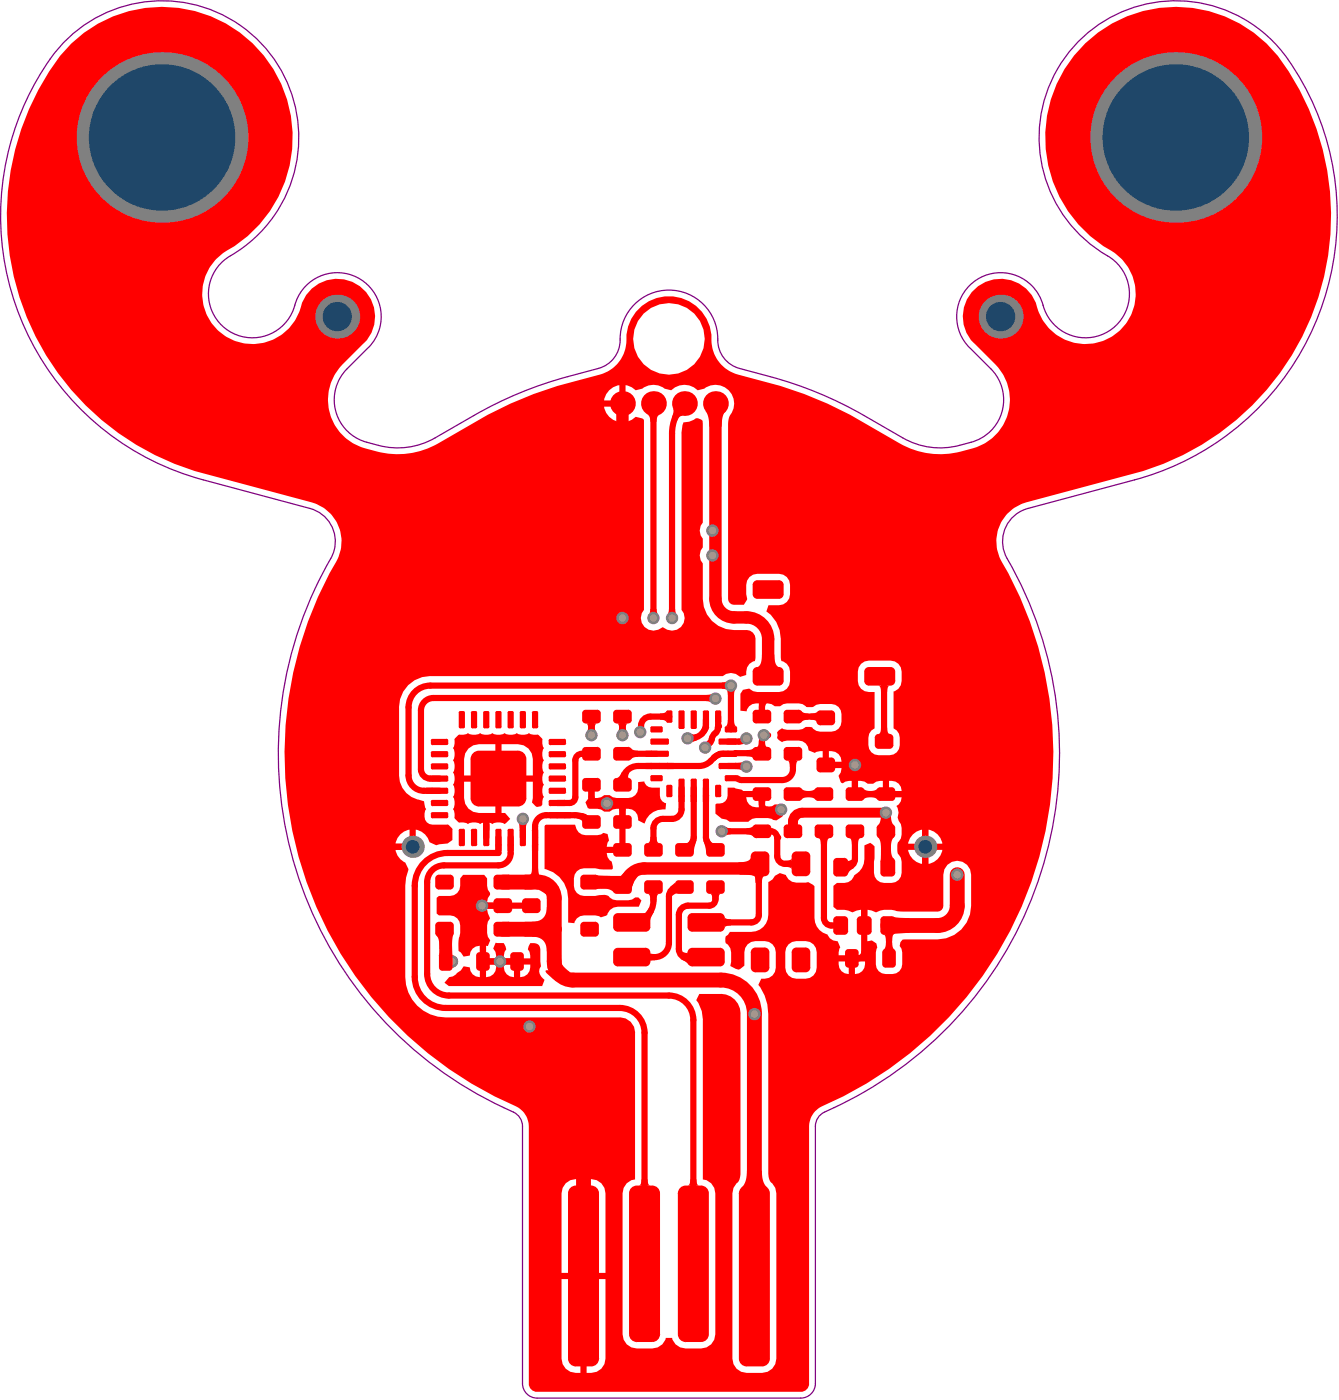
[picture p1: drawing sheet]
<svg xmlns="http://www.w3.org/2000/svg" width="183mm" height="191mm" viewBox="0 0 183 191" stroke-linecap="round" stroke-linejoin="round" font-family="sans-serif">
<path d="M50.2 47.5l-2.8 2.9a6 6 0 0 0 2.7 10 11 11 0 0 0 8.5-.2l6-3.4a53.3 53.3 0 0 1 12.9-5.4l4.2-1.1a4 4 0 0 0 2.9-4 6.7 6.7 0 0 1 6.8-6.7 6.7 6.7 0 0 1 6.6 6.9 4 4 0 0 0 2.9 3.8l4.2 1.1a53.3 53.3 0 0 1 12.8 5.4l5.3 3a10.2 10.2 0 0 0 7.8 1 7.6 7.6 0 0 0 4.2-2 6 6 0 0 0 0-8.4l-2.8-2.9M50.3 47.5a6 6 0 0 0-1.3-9.5 6 6 0 0 0-8.8 3.7 6 6 0 0 1-9.4 3.2 6 6 0 0 1 .6-10 18.7 18.7 0 0 0 4.1-29.2 18.7 18.7 0 0 0-29.3 3.4 37.3 37.3 0 0 0 21.5 56.4l14.6 3.9a4.7 4.7 0 0 1 2.5 7.5 53.4 53.4 0 0 0 25.3 75 2.13 2.13 0 0 1 1.2 1.9M132.3 47.5a6 6 0 0 1 1.3-9.5 6 6 0 0 1 8.8 3.7 6 6 0 0 0 9.4 3.2 6 6 0 0 0-.7-10 18.7 18.7 0 0 1-4.4-28.7 18.7 18.7 0 0 1 29 1.9 37.3 37.3 0 0 1-20.9 57.4l-14.5 3.9a4.7 4.7 0 0 0-2.8 6.9 53.4 53.4 0 0 1-25 75.6 2.13 2.13 0 0 0-1.2 1.9M71.3 153.8v35.1a2 2 0 0 0 2 2h36a2 2 0 0 0 2-2v-35.1" fill="none" stroke="#800080" stroke-width=".17"/>
<g fill="#f00">
<path d="M60 128.6h1.7v1.7h-1.8z"/>
<path d="M59.5 127.8l2.4-.2-.1 .5-.1 1.4-1.7 .1a2.37 2.37 0 0 0-.5-1.8z"/>
<path d="M58.2 107.6h.8v.8h-.8z"/>
<path d="M65.3 124.4l1.2-.2-.2 .6-.8 .2-.1-.4z"/>
<path d="M67.6 115.4h.9l-.1 .8h-.8z"/>
<path d="M69.3 115.4h.8v.8h-.8z"/>
<path d="M73.6 119.5l.5 .2 2.2 1.5-1.8 .9a3 3 0 0 0-2.4-.8l-.3 .2 1.8-1.9z"/>
<path d="M72.6 115.4h.9l-.1 .8h-.8z"/>
<path d="M77 110.9h.9v.9h-.9z"/>
<path d="M81.4 119.5l1.9 .1v1.7l-1.9 .2z"/>
<path d="M83.5 109.2l.6 .1v.8l-.6 .1z"/>
<path d="M81.6 109.3l.5-.1v1l-.5-.1z"/>
<path d="M78.6 111.8l.8-.8 .6 .2 .1 .1h-.2l-.4 1.1a.45 .45 0 0 0-.5-.5z"/>
<path d="M80.3 99.2h.8l.2 .6h-1.2z"/>
<path d="M82.5 83.9l1.8-.2v1.2l-.7-.1-1.1-.1z"/>
<path d="M83.8 83.9l.6-.1-.1 1.1-.2-.1-.4-.1z"/>
<path d="M87.5 161.1h.9a.66 .66 0 0 0 .4 .8h-1.7a.66 .66 0 0 0 .4-.8z"/>
<path d="M88.7 130.1l.2 .2h.4v.8l-.4 .1-.2 .1z"/>
<path d="M87.6 124.7a.45 .45 0 0 0 .7-.3l.3-.4 .6 .6-.5 1v.5z"/>
<path d="M88.3 122.1h1.7a.66 .66 0 0 0-.4 .8h-.8a.66 .66 0 0 0-.5-.8z"/>
<path d="M88.8 114.3h.8a.66 .66 0 0 0 .4 .9h-1.7a.66 .66 0 0 0 .5-.9z"/>
<path d="M88.1 104.2h.9v.8h-.9z"/>
<path d="M88.1 102.5h.9v.9h-.9z"/>
<path d="M86.1 102.2l.3 .2 .7 .1v.9l-.7 .1-.3 .2z"/>
<path d="M90.1 97.4h.6l.3-.3v1.6l-.3-.3-.6-.1z"/>
<path d="M88.8 83.2h.8l.2 .6h-1.2z"/>
<path d="M88.6 55.7h1.2l-.2 .7h-.8z"/>
<path d="M88.3 56.6h1.7l-.3 .4-.1 .6h-.8l-.2-.6z"/>
<path d="M94.2 161.1h.8a.66 .66 0 0 0 .5 .8h-1.7a.66 .66 0 0 0 .4-.8z"/>
<path d="M93.2 130l.5 .2 .2-.2 .1 1.8-.4-.4-.6-.3z"/>
<path d="M96.9 122.1h1.5a.6 .6 0 0 0-.3 .7h-.9v-.1a.53 .53 0 0 0-.3-.6z"/>
<path d="M93.5 115.2a.34 .34 0 0 0 .4 0 .34 .34 0 0 0 .2-.3l.1-.4 .9 .3-.3 .9-.1 .8z"/>
<path d="M96 114.8l.8-.3 .4 .7 .1 .1 .2-.1-1.1 1.3-.1-.6z"/>
<path d="M92.6 108.7h.8v.8h-.8z"/>
<path d="M95.9 108.7h.9v.8h-.9z"/>
<path d="M94.2 108.7h.9v.8h-.8z"/>
<path d="M94.4 100.2l.3 .1 .3-.1 .1 .9-.6 .3z"/>
<path d="M96.5 94.9l.6-.1-.1 1.1-.3-.1h-.3z"/>
<path d="M92.6 55.2l.9 .8-.3 .1-.2 .3-.7-.6z"/>
<path d="M102.7 119.5l1.7 .2a.64 .64 0 0 0-.4 .8h-.9a.81 .81 0 0 0-.4-1z"/>
<path d="M99.1 112.9l.6 .2v.9l-.6 .1z"/>
<path d="M103.2 118.2l1 .6-.2 .2v.3l-.9-.1z"/>
<path d="M101.9 113.1l.6-.1 .4-.3v1.6l-.4-.3h-.6z"/>
<path d="M103.5 109.4h1l-.1 .5h-.8z"/>
<path d="M100.7 104.2l.6-.1-.1 1.1-.2-.1-.4-.1z"/>
<path d="M103.6 101.3h.8v.1a.53 .53 0 0 0 .3 .6h-1.5a.6 .6 0 0 0 .4-.7z"/>
<path d="M101.9 102.4h.1a.97 .97 0 0 0 .9-.2l-.1 1.5a.76 .76 0 0 0-.9-.4z"/>
<path d="M100.4 104.2h.9v.8h-.9z"/>
<path d="M99.2 94.2h1.1l-.1 .7h-.9z"/>
<path d="M107.2 117.6a.66 .66 0 0 0 .9-.5v1.7a.66 .66 0 0 0-.9-.4z"/>
<path d="M105.4 110.1l.6-.1v1.2l-.6-.2z"/>
<path d="M109.3 107.7l.4 .2 .6 .1v.9l-.6 .1-.4 .2z"/>
<path d="M110.3 108l.6-.1 .4-.2v1.5l-.4-.2-.6-.1z"/>
<path d="M107.4 103.9h1.7a.66 .66 0 0 0-.5 .8h-.8a.66 .66 0 0 0-.4-.8z"/>
<path d="M110.6 97.4h.6l.4-.2-.1 1.5a.66 .66 0 0 0-.9-.4z"/>
<path d="M109.3 97.1l.4 .3h.6v.9l-.6 .1-.4 .3z"/>
<path d="M115.8 114.4h1.7a.66 .66 0 0 0-.4 .9h-.8a.66 .66 0 0 0-.5-.9z"/>
<path d="M115.7 117.5a.2 .2 0 0 0 .2 .1 .2 .2 0 0 0 .2-.1l.2-.1 .2 1.1-.1 .1a1.32 1.32 0 0 0-.7 .8z"/>
<path d="M117.8 107.7l.4 .2 .6 .1v.9l-.6 .1-.4 .2z"/>
<path d="M116.1 105.1h1.2l-.2 .6h-.8z"/>
<path d="M116.3 103.2h.8l.2 .7h-1.2z"/>
<path d="M115.4 104.1l.7-.2v1.2l-.7-.2z"/>
<path d="M120.5 127.6l1.5-.1-.2 .4v.6h-.9a.66 .66 0 0 0-.4-.9z"/>
<path d="M120.9 128.8h.9v.6l.3 .4h-1.6l.3-.4z"/>
<path d="M119.8 114.3h2.2a1.75 1.75 0 0 0-.4 1.5h-1.4a1.75 1.75 0 0 0-.4-1.5z"/>
<path d="M120.2 116.1l1.4-.3a1.79 1.79 0 0 0 .4 1.5l-1.8 .2z"/>
<path d="M120.2 99.4h.9a.67 .67 0 0 0 .4 .9h-1.7a.67 .67 0 0 0 .4-.9z"/>
<path d="M119.8 93.6h1.7a.66 .66 0 0 0-.4 .9h-.9a.66 .66 0 0 0-.4-.9z"/>
<path d="M65.9 112.5h.9v.9h-.9z"/>
<path d="M74.6 123.9l2.1 3-2.1 3.1a1.8 1.8 0 0 0-2-2.1v-2a1.8 1.8 0 0 0 2-2z"/>
<path d="M74.5 132.6l.5-.1 1.6-2a1.05 1.05 0 0 0 .3 1.5l.9 .8-1.9 1.2-1.3-1.1z"/>
<path d="M72.6 118.6h.8l.1 .7 .2 .5-1.5-.3a.48 .48 0 0 0 .4-.7z"/>
<path d="M79.9 98.8h1.7a.66 .66 0 0 0-.5 .8h-.8a.66 .66 0 0 0-.4-.8z"/>
<path d="M95.9 98.7l.8 .9-.4 .7-.7-.5a1.25 1.25 0 0 0 .4-1.1z"/>
<path d="M101.9 159.9h2.1a2.83 2.83 0 0 0 .8 2.3h-3.7a2.83 2.83 0 0 0 .8-2.3z"/>
<path d="M98.9 125.1a.69 .69 0 0 0 .9 .5v.8a.69 .69 0 0 0-.9 .4z"/>
<path d="M103 118.7h1.2l-.2 .8v1.1h-.9z"/>
<path d="M99.3 98.3h.9l.1 .6 .2 .4h-1.5l.2-.4z"/>
<path d="M100.8 117.8a1.71 1.71 0 0 0 1.6-.6l.1-.3 .4 2.7-.5-.1h-1.5z"/>
<path d="M121.9 125.2l.5 .1 1.7 .1v2l-1.9 .1-.3 .1z"/>
<path d="M120.2 111.2h1.4a1.75 1.75 0 0 0 .4 1.5h-2.2a1.75 1.75 0 0 0 .4-1.5z"/>
<path d="M91.4 121.2l.8-.7 .2 1.5-.2 .1-.5 .3z"/>
<path d="M82 119.6l3.2 .2a1.51 1.51 0 0 1-1.1 .4l-.3 1.7a2.09 2.09 0 0 0-1.8-.6z"/>
<path d="M84.5 99.2h.9l.1 .6h-1.1z"/>
<path d="M91.1 104.2h.8v.8h-.8z"/>
<path d="M97.4 103l.7-.4 .8 .8a.69 .69 0 0 0-.8 .1l-.3 .2z"/>
<path d="M98.5 93.2l.7-.2v1.2l-.7-.1z"/>
<path d="M104 89.4h1.7a1.62 1.62 0 0 0 .7 1.7h.1h-3.4a.98 .98 0 0 0 .9-1.1z"/>
<path d="M91.3 83.2h.8l.2 .6h-1.2z"/>
<path d="M96.3 56.1h2.7a3.3 3.3 0 0 0-.5 2.2h-1.7a3.5 3.5 0 0 0-.5-2.2z"/>
<path d="M91.9 55.8l1.3 1a.76 .76 0 0 0-.8 .7l-.7-.6 .2-.6z"/>
<path d="M111.6 114.4h1.7a.66 .66 0 0 0-.4 .9h-.9a.66 .66 0 0 0-.4-.9z"/>
<path d="M118.8 108l.6-.1 .4-.2v1.5l-.4-.2-.6-.1z"/>
<path d="M70.8 112.4h1.1l-.1 .7h-.9z"/>
<path d="M70.9 112.5h.9v.9h-.9z"/>
<path d="M84.9 105.5h1a.54 .54 0 0 0-.1 .8h.1h-1.8a1.1 1.1 0 0 0 .8-.8z"/>
<path d="M84.1 98.8h1.7a.66 .66 0 0 0-.4 .8h-.9a.66 .66 0 0 0-.4-.8z"/>
<path d="M84 120.3l.4-.3 1.1-1.2 1.6 .9a3 3 0 0 0-.9 1.9z"/>
<path d="M80.3 107.2h.8v1.8l.9-.1 .5-.3h.7a3.4 3.4 0 0 0 3.5 0l.3-.4 .1-1.4 .8-.1a1.03 1.03 0 0 0 1.1 .9h1.1v1.1a1.03 1.03 0 0 0 .8 1l-.1 .8a2.69 2.69 0 0 0-2.9 2l-.8-.5a1.42 1.42 0 0 0-1.7-1.5v1.8h-.9v-1.8l-.9 .1-.4 .3h-.7a2.99 2.99 0 0 0-2.1-.5h-.2l-.3-.8 .4-.5z"/>
<path d="M74.4 112.7l4.1-.1a1.5 1.5 0 0 0 1.4 1.5h1.6l.5-.1 .4-.2 .5 .1 .2 .9-.2 .3-.1 .5h2.1v.9h-2.1a1.27 1.27 0 0 0 .7 1.2l.1 .6v.3l-.1 .1h-1.7a4.9 4.9 0 0 0-2.6 0l-.5 .3a2.66 2.66 0 0 0 0 3 3.5 3.5 0 0 0 3.1 .3h.9l.7 .4a3.9 3.9 0 0 0 2.9 .2l.4-.3h.4l.4 .4-.3 .8h-2.9a1.44 1.44 0 0 0-1.4 1.1l-.9 .4a3.8 3.8 0 0 0-2.8-.2l-.5 .3-.3 .7-.9-.1v-3.3a4.1 4.1 0 0 0-3.2-4z"/>
<path d="M99.3 107.6h.9l1 .3 .2 .1h2.6v.5h.4v1.8l.9-.1 .4-.3h.8a1.25 1.25 0 0 1 .3 1.6l-.8 .5h-.5a3.9 3.9 0 0 0-2.8-.2l-.7 .4h-2.4l-.5-.3-.6-.1-.9-.7v-1.2l.2-.2a1.19 1.19 0 0 0 1.5-1zM101.8 108.9a1.4 1.4 0 0 0 1.8 1.4v-1.4z"/>
<path d="M62.5 100.4l.2-.1a1.58 1.58 0 0 0 1.2-.2 1.59 1.59 0 0 0 1.6 0 1.59 1.59 0 0 0 1.7 0 1.59 1.59 0 0 0 1.7 0 1.59 1.59 0 0 0 1.6 0 1.59 1.59 0 0 0 1.7 0 1.58 1.58 0 0 0 1.2 .2l.6 .7a1.58 1.58 0 0 0 .2 1.2 1.59 1.59 0 0 0 0 1.6 1.6 1.6 0 0 0 0 1.7 1.59 1.59 0 0 0 0 1.7 1.6 1.6 0 0 0 0 1.6l-.1 .2-.1 .9-.1 .2-.6 .1-.7-.6 .1-.6v-2.2h-4.3v4.2h.5l.7 .8-.7 .7a1.59 1.59 0 0 0-1.7 0l-.4-.1-.1 2h-.7l-.1-2-.4 .1a1.59 1.59 0 0 0-1.6 0 1.58 1.58 0 0 0-1.2-.1l-.7-.7a1.58 1.58 0 0 0-.2-1.2 1.59 1.59 0 0 0 0-1.7 1.6 1.6 0 0 0 0-1.6 1.59 1.59 0 0 0 0-1.7 1.6 1.6 0 0 0 0-1.7 1.59 1.59 0 0 0 0-1.6 1.58 1.58 0 0 0 .2-1.2zM68.4 101.6v4.3h4.3v-2.2a2.03 2.03 0 0 0-2-2.1zM63.9 102.2l-.4 .7-.2 .8v2.2h4.3v-4.3h-2.2l-.8 .2zM63.3 106.8v2.2a2.03 2.03 0 0 0 2.1 2h2.2v-4.2z"/>
<path d="M59.6 122.6l.3-.2h1.5a1.38 1.38 0 0 0 1.4-1.4v-1l.4-.5h2.9l.4 .5v1l.1 .5 .3 .5v.2l-.3 .5-.1 .6h2.1v.8h-2.1l.1 .6 .3 .7a2.61 2.61 0 0 0 0 3l-.3 .8h-.3v1.7h1.4a1.49 1.49 0 0 0-.4-1.3l.3-.8h1.2l.3 .9-.2 .3-.1 .9h3.6l-.1-.9-.3-.3 .4-.9h.5a.81 .81 0 0 1 .8 .8l.1 2.4a1.1 1.1 0 0 0 .2 1.6l.3 .2-.3 .9h-12.7l-.6-.5 .6-.7 .5-.1 1.1-.9 .4-.5 .8 .1a1.34 1.34 0 0 0 1.4 1.4v-4.3a1.34 1.34 0 0 0-1.4 1.3l-.8 .2-.4-.6-.3-.2v-1.4l.2-.8a3.6 3.6 0 0 0-.1-1.8l-.3-.5-.4-.3-.6-.1h-1.5l-.3-.2zM71 131.7v1.8a1.4 1.4 0 0 0 1.4-1.8zM68.8 131.7a1.4 1.4 0 0 0 1.3 1.8v-1.8zM66.3 131.7v1.8a1.4 1.4 0 0 0 1.4-1.8z"/>
<path d="M9.7 5.9a17.8 17.8 0 0 1 26.9 2.5 17.8 17.8 0 0 1-6.2 26.2 7.1 7.1 0 0 0-1.8 1.9 6.7 6.7 0 0 0-1 3.8v.1a7.1 7.1 0 0 0 .6 2.6 6.7 6.7 0 0 0 2.6 2.9l.1 .1a7.1 7.1 0 0 0 2.4 .9 6.7 6.7 0 0 0 3.9-.5l.2-.1a7.1 7.1 0 0 0 2-1.5l.9-1.1 .8-1.7a5.1 5.1 0 0 1 7.5-3.2 5.1 5.1 0 0 1 1 8.1l-3.3 3.4a6.9 6.9 0 0 0-1.5 4.3 6.7 6.7 0 0 0 .8 3.4l.1 .1a6.9 6.9 0 0 0 3.6 2.9l2.7 .8a11.4 11.4 0 0 0 4.2 .1l1.2-.3 2-.8 7.2-4.1a62.5 62.5 0 0 1 15.3-5.6 5 5 0 0 0 3.2-2.6l.4-1.6a5.9 5.9 0 0 1 5.8-6.4 5.9 5.9 0 0 1 5.8 6.4 4.9 4.9 0 0 0 3.6 4.2 60.5 60.5 0 0 1 16.8 6.4l5.8 3.3a11.4 11.4 0 0 0 4.1 1.2 10.8 10.8 0 0 0 3.2-.2l2.8-.8a6.9 6.9 0 0 0 3.5-3 6.7 6.7 0 0 0 .9-3.3v-.2a6.9 6.9 0 0 0-1.6-4.3l-3.2-3.3a5.1 5.1 0 0 1 1-8.1 5.1 5.1 0 0 1 7.5 3.2l.2 .6a6.8 6.8 0 0 0 2.4 3.1l.1 .1a7.1 7.1 0 0 0 2.4 1 6.7 6.7 0 0 0 3.9-.2l.1-.1a7.1 7.1 0 0 0 2.2-1.4 6.7 6.7 0 0 0 2-3.3v-.2a7.1 7.1 0 0 0 .1-2.6 6.7 6.7 0 0 0-1.7-3.5l-1.1-.9a17.9 17.9 0 0 1-4.5-28.1 17.9 17.9 0 0 1 28.3 3.3 36.5 36.5 0 0 1-21.3 54.9l-15.2 4.1a5.7 5.7 0 0 0-2 1.4 5.4 5.4 0 0 0-1.4 3.4v.2a5.8 5.8 0 0 0 .4 2.3 52.6 52.6 0 0 1-24.6 75.2 3 3 0 0 0-1.4 2.5v35.1a1.11 1.11 0 0 1-.9 1.2h-36.4l-.4-.2-.4-.3-.1-.4v-35.4a3 3 0 0 0-1.7-2.7 52.5 52.5 0 0 1-24.3-75 5.7 5.7 0 0 0 .4-2.4 5.4 5.4 0 0 0-1.3-3.4l-.2-.1a5.8 5.8 0 0 0-2-1.4l-16.5-4.5a36.5 36.5 0 0 1-18.4-56.7zM22.5 6.3v12.1h12.1a12.5 12.5 0 0 0-12.1-12.1zM13.2 9.9a12.4 12.4 0 0 0-3.6 8.5h12.1v-12.1a12.3 12.3 0 0 0-8.5 3.6zM160.9 6.3v12.1h12.1a12.4 12.4 0 0 0-12.1-12.1zM151.6 9.9a12.4 12.4 0 0 0-3.6 8.5h12v-12.1a12.3 12.3 0 0 0-8.4 3.6zM22.5 19.2v12.1a12.5 12.5 0 0 0 12.1-12.1zM9.6 19.2a12.4 12.4 0 0 0 12.1 12.1v-12.1zM160.9 19.2v12.1a12.4 12.4 0 0 0 12.1-12.1zM148 19.2a12.5 12.5 0 0 0 12 12.1v-12.1zM46.5 39.4v3.4h3.3a3.7 3.7 0 0 0-3.3-3.4zM43.3 40.5l-.6 .8-.4 .9-.1 .6h3.4v-3.4l-.6 .1-.9 .4zM137 39.4v3.4h3.4a3.7 3.7 0 0 0-3.4-3.4zM133.8 40.5l-.6 .8-.4 .9-.1 .6h3.4v-3.4l-.5 .1-1 .4zM46.5 43.7v3.4a3.7 3.7 0 0 0 3.3-3.4zM42.2 43.7a3.7 3.7 0 0 0 3.4 3.4v-3.4zM137 43.7v3.4a3.7 3.7 0 0 0 3.4-3.4zM132.7 43.7a3.7 3.7 0 0 0 3.4 3.4v-3.4zM86.4 46.3a4.9 4.9 0 0 0 9.8 0 4.9 4.9 0 0 0-9.8 0zM85.4 52.6v5l.8-.3 .6-.4 .9 .2 .2 .3v25.9a1.74 1.74 0 0 0 .1 2.4 1.74 1.74 0 0 0 2.4 0 1.74 1.74 0 0 0 2.5 0 1.74 1.74 0 0 0 .1-2.4v-24.2l.1-1.1 .2-.3a2.16 2.16 0 0 0 1.6-.6h.2a.81 .81 0 0 1 .8 .5v13.8a1.63 1.63 0 0 0 0 2.2v1.2l-.3 .4-.1 .7 .1 .6 .3 .5v4.8a4.3 4.3 0 0 0 4.3 4.3l1.7-.1a1.22 1.22 0 0 1 1.2 1.3l-.1 3a1.61 1.61 0 0 0-1.2 1.9l-.8 .2a1.68 1.68 0 0 0-2.4-.1h-39.9a4.2 4.2 0 0 0-4.2 4.3v9.3a3.3 3.3 0 0 0 2.6 3.3l.8 .2 .1 .9 .2 .2-.2 .2a1.3 1.3 0 0 0 1 1.9l2.2 .1 .6 .6-.1 1.4-.6 .5-1.6 .2-.9-.4-.2-.5a2.27 2.27 0 0 0-1.7-1.2v2.3h-.4v.5h-2.3a2.23 2.23 0 0 0 1.3 1.7l.4 .9-.3 1.2-.1 1.1v12.4a5.5 5.5 0 0 0 5.5 5.6l23.8-.1a2.06 2.06 0 0 1 2.1 2.1v20.1l-.5 .1-.7 .4-.4 .6-.1 .8v19.2a1.94 1.94 0 0 0 1.9 2h2.1l.8-.2 .6-.4 .4-.6 .1-.3h.8a1.85 1.85 0 0 0 1.9 1.5h2.1l.7-.2 .7-.4 .4-.6 .1-.8v-19.2a1.87 1.87 0 0 0-1.7-1.9v-21.8l-.1-1.2-.5-1.1-.3-.4 .4-.8 3-.1a2.66 2.66 0 0 1 2.7 2.7l-.1 22a1.37 1.37 0 0 1-.5 1.2l-.4 .6-.1 .8v22.6l.1 .7 .4 .6 .7 .5 .7 .1h2.1a1.94 1.94 0 0 0 2-1.9v-22.6l-.2-.8-.5-.7a1.62 1.62 0 0 1-.4-1.2l-.1-21.9a6.1 6.1 0 0 0-1.3-3.9l.4-.8h.5a1.51 1.51 0 0 0 1.5-1.5v-2.2l-.1-.5-.4-.5-.5-.4a3.3 3.3 0 0 0-2.9 .4l-.3 .5-.1 .5v1.9l-.8 .5-1.1-.5 .1-.5v-1.3l-.1-.6-.4-.5-.3-.2a.85 .85 0 0 1 .3-1.1l.3-.4h2.9a2.32 2.32 0 0 0 2.4-2.3v-4.6l.5-.3 .4-.5 .6-.4 .9 .3a1.45 1.45 0 0 0 1.4 1h1.6l.9 .5v4.5a2.45 2.45 0 0 0 1.7 2.2 1.58 1.58 0 0 0 1.4 .9l.4 .8-.1 .2-.1 .9h3.6l-.1-.9-.2-.2 .4-.9 .8-.1 .6 .5 .1 .5a4.1 4.1 0 0 0-.1 2.8l.3 .4 .5 .3a2.7 2.7 0 0 0 2.3-.3 3.4 3.4 0 0 0 .2-3.3h-.1a.86 .86 0 0 1 .4-1h4.7a4.6 4.6 0 0 0 4.6-4.6v-4.2l-.1-.8a1.9 1.9 0 0 0-2.1-1.1 1.9 1.9 0 0 0-1.6 1.9v4.2a.8 .8 0 0 1-.8 .8h-4.6l-1.4-.2a3.5 3.5 0 0 0-2.3 .3l-.6-.2-.6-.1v2.1h-.9v-2.1l-.6 .1-.6 .2-1.1-.3h-1l-.5-.4v-2.9l.5-.4h1a1.48 1.48 0 0 0 1.3-1l.5-.3a2.31 2.31 0 0 0 1-2v-1.8l.8-.4 .6 .5-.1 3.6 .1 .5 .3 .5 .4 .3a2.86 2.86 0 0 0 2.5-.3 3.4 3.4 0 0 0 .2-3.3l-.3-.4v-1v-.5l.3-.3a2.63 2.63 0 0 0 0-2.4 1.23 1.23 0 0 1-.2-1.3l-.1-.7-.2-.2a1.29 1.29 0 0 0 .7-1.2h-2.1v-.4h-.4v-1.9l-.9 .2-.4 .2h-.8l-.4-.2-.9-.2v1.9h-.8v-1.9l-.9 .2-.4 .2-.3-.2-.3-.8 .3-.5 .1-.6h-2.1v-.4h-.4v-1.9l-.9 .1-.2 .1-.8-.3a1.33 1.33 0 0 0-1.4-1.4h-1.6l-.7 .3-.4-.3-.3-.3 .1-.4-.1-.4 .7-.5 .2 .1a3.9 3.9 0 0 0 2.9-.2 .91 .91 0 0 1 1.2 .1 3.3 3.3 0 0 0 3.4 0 2.66 2.66 0 0 0 0-2.9 3.4 3.4 0 0 0-3.2-.2l-.2 .2h-.8l-.4-.3a3.9 3.9 0 0 0-2.9-.1l-.4 .3h-.8l-.4-.3-.9-.1v1.8h-.8v-1.8a1.4 1.4 0 0 0-1.7 1.1l-.9-.1v-2.4l.4-.5 .9-.2 .5 .4 .6 .1h2.9l.6-.1 .5-.3 .3-.5a3.3 3.3 0 0 0-.3-2.9l-.8-.4v-.2v-2.8a4.5 4.5 0 0 0-2-3.8l.3-.8h1.4a1.51 1.51 0 0 0 1.5-1.6v-1.2l-.1-.6-.3-.5-.5-.3-.6-.1h-2.9a1.51 1.51 0 0 0-1.6 1.5v1.2l.2 .8-.5 .7h-1.3a.8 .8 0 0 1-.8-.8v-23.9l.2-1.2a2.55 2.55 0 0 0-.1-3.3 2.55 2.55 0 0 0-3.4-.3l-.9 .2-.5-.4a2.56 2.56 0 0 0-3.1 .4l-.9-.2-.2-.2a2.5 2.5 0 0 0-2.8 .2l-.9 .2-.6-.4zM83.1 53.3l-.4 .5-.3 .9h2.1v-2.1l-.8 .3zM82.4 55.5a2.45 2.45 0 0 0 2.1 2.1v-2.1zM117.5 90.7a3.1 3.1 0 0 0 0 3.4l.5 .3 1.4 .1v5l-.5 .3a2.66 2.66 0 0 0 0 2.9 3.3 3.3 0 0 0 3.5 0 2.66 2.66 0 0 0 0-2.9l-.5-.3v-5.1a1.44 1.44 0 0 0 1.2-1.4v-1.3a1.51 1.51 0 0 0-1.6-1.5h-2.9l-.6 .1zM113.1 102.6v1.5h1.7a1.43 1.43 0 0 0-1.7-1.5zM121.3 106.6v1.4h1.7a1.4 1.4 0 0 0-1.7-1.4zM126.7 113.3v1.9h1.9a2.29 2.29 0 0 0-1.9-1.9zM124.6 114l-.4 .5-.3 .7h1.9v-1.9l-.7 .3zM54.6 114l-.4 .5-.2 .7h1.9v-1.9l-.8 .3zM126.7 116.1v1.9a2.29 2.29 0 0 0 1.9-1.9zM123.9 116.1a2.3 2.3 0 0 0 1.9 1.9v-1.9zM116.7 131.3v1.7a1.4 1.4 0 0 0 1.4-1.7zM114.5 131.3a1.4 1.4 0 0 0 1.3 1.7v-1.7zM107.6 129l-.3 .5-.1 .5v2.2a1.51 1.51 0 0 0 1.5 1.5h1.3a1.51 1.51 0 0 0 1.5-1.5v-2.2a1.51 1.51 0 0 0-1.5-1.5h-1.3l-.6 .1zM80.1 161v12.8h2.5v-10.8a2.05 2.05 0 0 0-2.5-2zM77.2 161.6l-.4 .6-.2 .8v10.8h2.6v-12.8l-1.4 .2zM80.1 174.7v12.8a2.1 2.1 0 0 0 2.5-1.9v-10.9zM76.6 174.7v10.9a2.06 2.06 0 0 0 2.6 1.9v-12.8z"/>
<circle cx="46" cy="43.3" r="4.7"/>
<circle cx="136.6" cy="43.3" r="4.7"/>
<circle cx="22.1" cy="18.8" r="13"/>
<circle cx="160.5" cy="18.8" r="13"/>
</g>
<path d="M100.2 84.3h1.7M103.7 118l-.6 .6M60.8 131.3h.9" fill="none" stroke="#f00" stroke-width="1.7"/>
<g fill="none" stroke="#f00" stroke-width=".85">
<path d="M88.8 97.9h2.5M104 96.6v1.3M66.3 111.8l.1 .1M68 114.4v2.1M69.7 114.4v2.1M74.5 111.3h1.6M76.1 109.7h1.6M79.4 102.9h1.3M80.7 107.2v1.7M81.6 109.7h2.5M87.1 104.6h2.9M93 107.6v2.9"/>
<path d="M93.8 100.8h.5M96.9 101.4l-.7 .7M97.5 103.5l-.5 .5M99.3 104.6h2.6M99.3 101.3h1.5M104 101.3v1.6h-.1h-4.6M104 108.5v1.4M107.1 118h2.2M65.8 123.7h2.8M65.9 131.3h4.7M86.2 130.7h3.1M89.2 121.2v1.8"/>
<path d="M92.6 121.2h.8M93.8 123.7h3M96.4 130.7l-.2 .2h-2.4M97.6 121.2v1.6"/>
</g>
<path d="M108.2 113.5h.1" fill="none" stroke="#f00" stroke-width="1.4"/>
<circle cx="106.1" cy="114.4" r=".42" fill="#f00"/>
<path d="M106.1 114.4v2.5M108.2 102.9v2.2M112.7 104.5h4M114.7 118.4h.9M116.7 113.5v3.8M116.3 130.9h.8" fill="none" stroke="#f00" stroke-width=".85"/>
<circle cx="116.7" cy="104.5" r=".42" fill="#f00"/>
<path d="M120.9 113.5v4.7" fill="none" stroke="#f00" stroke-width="1.4"/>
<g fill="none" stroke="#f00" stroke-width=".85">
<path d="M55.8 96.6v9.3M57.4 97v8.1M80.7 97.9v2.5M87.5 99.1v.5M98 97.9v1.1M58.7 106.3h1.3M66.4 111.9v2.5M73 112.9v7.6M89.2 113.1v3M94.7 107.6v6.8M96.3 107.6v6.8M65.9 123.7v7.6"/>
<path d="M92.6 125v4.6"/>
</g>
<path d="M60.8 127.1v4.2" fill="none" stroke="#f00" stroke-width="1.7"/>
<path d="M75.6 126.9v4.4" fill="none" stroke="#f00" stroke-width="2"/>
<circle cx="98" cy="99.2" r=".42" fill="#f00"/>
<g fill="none" stroke="#f00" stroke-width=".85">
<path d="M89.2 55.1v29.3M50.7 84.3v31.3M96.3 98.3v.6M98 99.4h.1M99.8 93.6v6M116.7 97v11.5M120.7 93v8.3M57.8 108h2.2M60.6 118.2h7.4M61.1 116.5h6.9M76.1 111.3h2.4M103.6 118.1v6.9"/>
<path d="M126.3 108.5v13.9M56.6 121v12.4M68.6 123.7h3.9M91.3 122.4v6.4M94.6 139.3v33.3M113.5 126.4h1.2M117.9 123.3v6.7M121.3 126.6v4.3M88 141v31.6"/>
</g>
<path d="M108.2 112.3v1.2M108.6 113.3l-.3 .2M120.9 111v2.5" fill="none" stroke="#f00" stroke-width="1.4"/>
<path d="M130.6 119.5v4.2M75.6 122.7v4.2M103 138.4v35.9M79.6 144.2v30.1" fill="none" stroke="#f00" stroke-width="2"/>
<path d="M97.6 55.1v26.7" fill="none" stroke="#f00" stroke-width="1.7"/>
<circle cx="85.5" cy="120.5" r=".85" fill="#f00"/>
<path d="M84.9 55.1v29.3M97.6 81.8a2.54 2.54 0 0 0 2.6 2.5M101.9 84.3a2.96 2.96 0 0 1 2.9 3v5.1M103.1 118.6h-15.2a2.54 2.54 0 0 0-2.4 1.9M80.5 120.5h5M85.5 120.5l-.1 .7" fill="none" stroke="#f00" stroke-width="1.7"/>
<g fill="none" stroke="#f00" stroke-width=".85">
<path d="M93.4 55.1a5.8 5.8 0 0 0-1.7 4.1v25.2M50.7 84.3h34.2M84.9 97.9v2.5M87.5 99.6l-.2 .3-.2 .1M88.8 97.9a1.27 1.27 0 0 0-1.3 1.2M96.3 98.9a2.02 2.02 0 0 1-2 1.9M97.2 95.3h-38.1a1.69 1.69 0 0 0-1.7 1.7M98 99.4a1.16 1.16 0 0 1-.6 1l-.5 1M98 99v.4M99.8 93.6h-41.1a2.96 2.96 0 0 0-2.9 3M104 96.6a1.27 1.27 0 0 1 1.3-1.3h9.7a1.69 1.69 0 0 1 1.7 1.7M108.2 97.9h4.3l.2 .1"/>
<path d="M120.1 92.4a.59 .59 0 0 1 .6 .6M50.7 115.6h5.6M55.8 105.9a2.09 2.09 0 0 0 2 2.1M57.4 105.1a1.27 1.27 0 0 0 1.3 1.2M60.6 118.2a2.29 2.29 0 0 0-2.3 2.3v12.5a2.96 2.96 0 0 0 3 3h30a3.3 3.3 0 0 1 3.3 3.3M61.1 116.5a4.5 4.5 0 0 0-4.5 4.5M69.7 116.5a1.67 1.67 0 0 1-1.7 1.7M71.4 111.8v2.6M74.5 111.3a1.52 1.52 0 0 0-1.5 1.6M78.5 111.3a3.2 3.2 0 0 1 2.2 1M79.4 102.9a.89 .89 0 0 0-.9 .9v5.1a.79 .79 0 0 1-.8 .8M80.7 108.9a.85 .85 0 0 0 .9 .8"/>
<path d="M84.1 109.7a.85 .85 0 0 1 .8 .9v5.5M85.4 102.9h4.2M87.1 104.6a2.2 2.2 0 0 0-2.2 2.6M93 110.5a1.3 1.3 0 0 1-1.3 1.3h-1.3a1.27 1.27 0 0 0-1.2 1.3M94.7 114.4a1.27 1.27 0 0 1-1.3 1.2M96.3 114.4a1.3 1.3 0 0 0 1.3 1.2M97 104a2.22 2.22 0 0 1-1.6 .6h-5.4M97.5 103.5h.1M98.5 113.5h6.8a.91 .91 0 0 1 .8 .9M99.3 102.9a2.19 2.19 0 0 0-1.8 .6M101.9 100.9a1.44 1.44 0 0 1-1.1 .4M104 109.9a.68 .68 0 0 0 .7 .7h1.9"/>
<path d="M104.8 100.4a.85 .85 0 0 0-.8 .9M106.1 116.9a1.06 1.06 0 0 0 1 1.1M108.2 105.1a1.47 1.47 0 0 1-1.5 1.4h-5.5l-.6-.2M108.2 108.5h4.2M112.4 113.5v11.9a1.02 1.02 0 0 0 1.1 1M116.7 117.3a1.1 1.1 0 0 1-1.1 1.1M116.7 108.5h9.6M56.6 133.4a4.2 4.2 0 0 0 4.2 4.3h23.8a3.4 3.4 0 0 1 3.4 3.3M60.7 126.9l.1 .2M89.2 123a2.96 2.96 0 0 1-3 3 2.65 2.65 0 0 0 1.9-.8M91.3 128.8a1.95 1.95 0 0 1-2 1.9M92.6 121.2a1.27 1.27 0 0 0-1.3 1.2"/>
<path d="M92.6 129.6a1.27 1.27 0 0 0 1.3 1.3M93.9 123.7a1.27 1.27 0 0 0-1.3 1.3M97.6 122.8a.85 .85 0 0 1-.8 .9M103.6 125a1.02 1.02 0 0 1-1.1 1h-6.1M117.9 130a.85 .85 0 0 1-.8 .9M121.2 126.4l.1 .2M126.3 122.4h-7.5a.85 .85 0 0 0-.9 .9"/>
</g>
<path d="M120.9 111h-11.4a1.27 1.27 0 0 0-1.3 1.3" fill="none" stroke="#f00" stroke-width="1.4"/>
<path d="M68.6 126.9h7M68.6 120.5h3.9M73.4 120.5a2.2 2.2 0 0 1 2.2 2.2M75.6 131.3a2.54 2.54 0 0 0 2.6 2.6h20.2a4.6 4.6 0 0 1 4.6 4.5M130.6 123.7a2.71 2.71 0 0 1-2.7 2.7h-6.7M72.3 140.2h3.3a4 4 0 0 1 4 4" fill="none" stroke="#f00" stroke-width="2"/>
<circle cx="99.8" cy="93.6" r=".85" fill="#808080"/>
<circle cx="99.8" cy="93.6" r=".51" fill="#a6968d"/>
<circle cx="84.9" cy="84.4" r=".85" fill="#808080"/>
<circle cx="84.9" cy="84.4" r=".51" fill="#a6968d"/>
<circle cx="91.7" cy="84.4" r=".85" fill="#808080"/>
<circle cx="91.7" cy="84.4" r=".51" fill="#a6968d"/>
<circle cx="89.2" cy="84.4" r=".85" fill="#808080"/>
<circle cx="89.2" cy="84.4" r=".51" fill="#a6968d"/>
<circle cx="66.3" cy="108" r=".85" fill="#808080"/>
<circle cx="66.3" cy="108" r=".51" fill="#a6968d"/>
<circle cx="66.3" cy="104.6" r=".85" fill="#808080"/>
<circle cx="66.3" cy="104.6" r=".51" fill="#a6968d"/>
<circle cx="65.8" cy="123.7" r=".85" fill="#808080"/>
<circle cx="65.8" cy="123.7" r=".51" fill="#a6968d"/>
<circle cx="61.7" cy="131.3" r=".85" fill="#808080"/>
<circle cx="61.7" cy="131.3" r=".51" fill="#a6968d"/>
<circle cx="97.2" cy="72.5" r=".85" fill="#808080"/>
<circle cx="97.2" cy="72.5" r=".51" fill="#a6968d"/>
<circle cx="97.2" cy="75.9" r=".85" fill="#808080"/>
<circle cx="97.2" cy="75.9" r=".51" fill="#a6968d"/>
<circle cx="130.6" cy="119.5" r=".85" fill="#808080"/>
<circle cx="130.6" cy="119.5" r=".51" fill="#a6968d"/>
<circle cx="120.9" cy="111" r=".85" fill="#808080"/>
<circle cx="120.9" cy="111" r=".51" fill="#a6968d"/>
<circle cx="103" cy="138.5" r=".85" fill="#808080"/>
<circle cx="103" cy="138.5" r=".51" fill="#a6968d"/>
<circle cx="68.2" cy="131.3" r=".85" fill="#808080"/>
<circle cx="68.2" cy="131.3" r=".51" fill="#a6968d"/>
<circle cx="101.9" cy="104.7" r=".85" fill="#808080"/>
<circle cx="101.9" cy="104.7" r=".51" fill="#a6968d"/>
<circle cx="101.9" cy="100.9" r=".85" fill="#808080"/>
<circle cx="101.9" cy="100.9" r=".51" fill="#a6968d"/>
<circle cx="97.6" cy="55.1" r=".85" fill="#808080"/>
<circle cx="97.6" cy="55.1" r=".51" fill="#a6968d"/>
<circle cx="93.4" cy="55.1" r=".85" fill="#808080"/>
<circle cx="93.4" cy="55.1" r=".51" fill="#a6968d"/>
<circle cx="89.2" cy="55.1" r=".85" fill="#808080"/>
<circle cx="89.2" cy="55.1" r=".51" fill="#a6968d"/>
<circle cx="84.9" cy="55.1" r=".85" fill="#808080"/>
<circle cx="84.9" cy="55.1" r=".51" fill="#a6968d"/>
<circle cx="87.4" cy="100" r=".85" fill="#808080"/>
<circle cx="87.4" cy="100" r=".51" fill="#a6968d"/>
<circle cx="97.6" cy="95.4" r=".85" fill="#808080"/>
<circle cx="97.6" cy="95.4" r=".51" fill="#a6968d"/>
<circle cx="72.3" cy="140.2" r=".85" fill="#808080"/>
<circle cx="72.3" cy="140.2" r=".51" fill="#a6968d"/>
<circle cx="96.2" cy="102.1" r=".85" fill="#808080"/>
<circle cx="96.2" cy="102.1" r=".51" fill="#a6968d"/>
<circle cx="106.6" cy="110.6" r=".85" fill="#808080"/>
<circle cx="106.6" cy="110.6" r=".51" fill="#a6968d"/>
<circle cx="104.2" cy="92.4" r=".85" fill="#808080"/>
<circle cx="104.2" cy="92.4" r=".51" fill="#a6968d"/>
<circle cx="104.1" cy="118" r=".85" fill="#808080"/>
<circle cx="104.1" cy="118" r=".51" fill="#a6968d"/>
<circle cx="98.5" cy="113.5" r=".85" fill="#808080"/>
<circle cx="98.5" cy="113.5" r=".51" fill="#a6968d"/>
<circle cx="116.7" cy="104.5" r=".85" fill="#808080"/>
<circle cx="116.7" cy="104.5" r=".51" fill="#a6968d"/>
<circle cx="104.2" cy="100.4" r=".85" fill="#808080"/>
<circle cx="104.2" cy="100.4" r=".51" fill="#a6968d"/>
<circle cx="71.4" cy="111.8" r=".85" fill="#808080"/>
<circle cx="71.4" cy="111.8" r=".51" fill="#a6968d"/>
<circle cx="80.7" cy="100.4" r=".85" fill="#808080"/>
<circle cx="80.7" cy="100.4" r=".51" fill="#a6968d"/>
<circle cx="93.8" cy="100.8" r=".85" fill="#808080"/>
<circle cx="93.8" cy="100.8" r=".51" fill="#a6968d"/>
<circle cx="84.9" cy="100.4" r=".85" fill="#808080"/>
<circle cx="84.9" cy="100.4" r=".51" fill="#a6968d"/>
<circle cx="82.8" cy="109.7" r=".85" fill="#808080"/>
<circle cx="82.8" cy="109.7" r=".51" fill="#a6968d"/>
<circle cx="69.7" cy="104.6" r=".85" fill="#808080"/>
<circle cx="69.7" cy="104.6" r=".51" fill="#a6968d"/>
<circle cx="69.7" cy="108" r=".85" fill="#808080"/>
<circle cx="69.7" cy="108" r=".51" fill="#a6968d"/>
<circle cx="126.3" cy="115.6" r="1.52" fill="#808080"/>
<circle cx="126.3" cy="115.6" r=".93" fill="#1f4769"/>
<circle cx="46" cy="43.2" r="3" fill="#808080"/>
<circle cx="46" cy="43.2" r="2" fill="#1f4769"/>
<circle cx="56.3" cy="115.6" r="1.52" fill="#808080"/>
<circle cx="56.3" cy="115.6" r=".93" fill="#1f4769"/>
<circle cx="136.6" cy="43.2" r="3" fill="#808080"/>
<circle cx="136.6" cy="43.2" r="2" fill="#1f4769"/>
<circle cx="22.1" cy="18.8" r="11.7" fill="#808080"/>
<circle cx="22.1" cy="18.8" r="10" fill="#1f4769"/>
<circle cx="160.5" cy="18.8" r="11.7" fill="#808080"/>
<circle cx="160.5" cy="18.8" r="10" fill="#1f4769"/>
<g fill="#f00">
<path d="M60.4 130h.9l.5 .5v1.6l-.5 .5h-.9l-.5-.5v-1.6z" fill-rule="evenodd"/>
<path d="M62.8 113.2h.4l.3 .2v2l-.3 .2h-.4l-.2-.2v-2z" fill-rule="evenodd"/>
<path d="M59 110.9h2l.2 .2v.4l-.2 .3h-2l-.2-.3v-.4z" fill-rule="evenodd"/>
<path d="M59 109.2h2l.2 .3v.4l-.2 .2h-2l-.2-.2v-.4z" fill-rule="evenodd"/>
<path d="M59 107.6h2l.2 .2v.4l-.2 .2h-2l-.2-.2v-.4z" fill-rule="evenodd"/>
<path d="M59 104.2h2l.2 .3v.4l-.2 .2h-2l-.2-.2v-.4z" fill-rule="evenodd"/>
<path d="M59 102.6h2l.2 .2v.4l-.2 .2h-2l-.2-.2v-.4z" fill-rule="evenodd"/>
<path d="M59 100.9h2l.2 .2v.4l-.2 .3h-2l-.2-.3v-.4z" fill-rule="evenodd"/>
<path d="M67.9 122.7h1.5l.5 .5v1l-.5 .5h-1.5l-.6-.5v-1z" fill-rule="evenodd"/>
<path d="M69.5 113.2h.4l.2 .2v2l-.2 .2h-.4l-.2-.2v-2z" fill-rule="evenodd"/>
<path d="M66.1 113.2h.5l.2 .2v2l-.2 .2h-.5l-.2-.2v-2z" fill-rule="evenodd"/>
<path d="M67.8 113.2h.4l.2 .2v2l-.2 .2h-.4l-.2-.2v-2z" fill-rule="evenodd"/>
<path d="M75.2 130h.9l.5 .5v1.6l-.5 .5h-.9l-.5-.5v-1.6z" fill-rule="evenodd"/>
<path d="M72.8 113.2h.4l.2 .2v2l-.2 .2h-.4l-.2-.2v-2z" fill-rule="evenodd"/>
<path d="M75.1 107.6h1.9l.2 .2v.4l-.2 .2h-1.9l-.2-.2v-.4z" fill-rule="evenodd"/>
<path d="M75.1 109.2h1.9l.2 .3v.4l-.2 .2h-1.9l-.2-.2v-.4z" fill-rule="evenodd"/>
<path d="M75.1 110.9h1.9l.2 .2v.4l-.2 .3h-1.9l-.2-.3v-.4z" fill-rule="evenodd"/>
<path d="M75.1 100.9h1.9l.2 .2v.4l-.2 .3h-1.9l-.2-.3v-.4z" fill-rule="evenodd"/>
<path d="M75.1 102.6h1.9l.2 .2v.4l-.2 .2h-1.9l-.2-.2v-.4z" fill-rule="evenodd"/>
<path d="M75.1 104.2h1.9l.2 .3v.4l-.2 .2h-1.9l-.2-.2v-.4z" fill-rule="evenodd"/>
<path d="M79.9 102h1.6l.5 .5v.9l-.5 .5h-1.6l-.5-.5v-.9z" fill-rule="evenodd"/>
<path d="M79.9 96.9h1.6l.5 .5v.9l-.5 .5h-1.6l-.5-.5v-.9z" fill-rule="evenodd"/>
<path d="M88.4 120.2h1.6l.4 .5v.9l-.4 .5h-1.6l-.5-.5v-.9z" fill-rule="evenodd"/>
<path d="M88.4 115.1h1.6l.4 .5v.9l-.4 .5h-1.6l-.5-.5v-.9z" fill-rule="evenodd"/>
<path d="M89 102.5h2.1l.2 .2v.5l-.2 .2h-2.1l-.2-.2v-.5z" fill-rule="evenodd"/>
<path d="M89 100.9h2.1l.2 .2v.4l-.2 .2h-2.1l-.2-.2v-.4z" fill-rule="evenodd"/>
<path d="M89 104.2h2.1l.2 .2v.4l-.2 .2h-2.1l-.2-.2v-.4z" fill-rule="evenodd"/>
<path d="M92.6 120.2h1.6l.5 .5v.9l-.5 .5h-1.6l-.5-.5v-.9z" fill-rule="evenodd"/>
<path d="M92.6 115.1h1.6l.5 .5v.9l-.5 .5h-1.6l-.5-.5v-.9z" fill-rule="evenodd"/>
<path d="M94.5 106.3h.4l.2 .2v2.2l-.2 .2h-.4l-.2-.2v-2.2z" fill-rule="evenodd"/>
<path d="M96.1 106.3h.5l.2 .2v2.2l-.2 .2h-.5l-.2-.2v-2.2z" fill-rule="evenodd"/>
<path d="M92.8 106.3h.4l.2 .2v2.2l-.2 .2h-.4l-.2-.2v-2.2z" fill-rule="evenodd"/>
<path d="M107.4 107.5h1.6l.5 .5v.9l-.5 .5h-1.6l-.5-.5v-.9z" fill-rule="evenodd"/>
<path d="M107.4 102h1.6l.5 .5v.9l-.5 .5h-1.6l-.5-.5v-.9z" fill-rule="evenodd"/>
<path d="M107.4 96.9h1.6l.5 .5v.9l-.5 .5h-1.6l-.5-.5v-.9z" fill-rule="evenodd"/>
<path d="M115.8 129.6h.9l.5 .5v1.6l-.5 .5h-.9l-.5-.5v-1.6z" fill-rule="evenodd"/>
<path d="M115.9 107.5h1.6l.4 .5v.9l-.4 .5h-1.6l-.5-.5v-.9z" fill-rule="evenodd"/>
<path d="M120.9 129.6h.9l.5 .5v1.6l-.5 .5h-.9l-.5-.5v-1.6z" fill-rule="evenodd"/>
<path d="M120.1 107.5h1.6l.5 .5v.9l-.5 .5h-1.6l-.5-.5v-.9z" fill-rule="evenodd"/>
<path d="M119.9 100.2h1.5l.5 .5v1.1l-.5 .5h-1.5l-.5-.5v-1.1z" fill-rule="evenodd"/>
<path d="M59.9 125.9h1.5l.5 .5v1l-.5 .5h-1.5l-.5-.5v-1z" fill-rule="evenodd"/>
<path d="M59.9 119.5h1.5l.5 .5v1l-.5 .5h-1.5l-.5-.5v-1z" fill-rule="evenodd"/>
<path d="M62.8 97.1h.4l.3 .2v2l-.3 .2h-.4l-.2-.2v-2z" fill-rule="evenodd"/>
<path d="M59 105.9h2l.2 .2v.4l-.2 .3h-2l-.2-.3v-.4z" fill-rule="evenodd"/>
<path d="M67.9 125.9h1.5l.5 .5v1l-.5 .5h-1.5l-.6-.5v-1z" fill-rule="evenodd"/>
<path d="M67.9 119.5h1.5l.5 .5v1l-.5 .5h-1.5l-.6-.5v-1z" fill-rule="evenodd"/>
<path d="M69.5 97.1h.4l.2 .2v2l-.2 .2h-.4l-.2-.2v-2z" fill-rule="evenodd"/>
<path d="M66.1 97.1h.5l.2 .2v2l-.2 .2h-.5l-.2-.2v-2z" fill-rule="evenodd"/>
<path d="M67.8 97.1h.4l.2 .2v2l-.2 .2h-.4l-.2-.2v-2z" fill-rule="evenodd"/>
<path d="M72.8 97.1h.4l.2 .2v2l-.2 .2h-.4l-.2-.2v-2z" fill-rule="evenodd"/>
<path d="M75.1 105.9h1.9l.2 .2v.4l-.2 .3h-1.9l-.2-.3v-.4z" fill-rule="evenodd"/>
<path d="M79.7 125.9h1.5l.5 .5v1l-.5 .5h-1.5l-.5-.5v-1z" fill-rule="evenodd"/>
<path d="M79.7 119.5h1.5l.5 .5v1l-.5 .5h-1.5l-.5-.5v-1z" fill-rule="evenodd"/>
<path d="M79.9 111.3h1.6l.5 .5v.9l-.5 .5h-1.6l-.5-.5v-.9z" fill-rule="evenodd"/>
<path d="M79.9 106.3h1.6l.5 .4v.9l-.5 .5h-1.6l-.5-.5v-.9z" fill-rule="evenodd"/>
<path d="M89 99.2h1.2l.2 .2v.4l-.2 .2h-1.2l-.2-.2v-.4z" fill-rule="evenodd"/>
<path d="M89 105.9h1.2l.2 .2v.4l-.2 .2h-1.2l-.2-.2v-.4z" fill-rule="evenodd"/>
<path d="M92.8 97h.4l.2 .2v2.2l-.2 .2h-.4l-.2-.2v-2.2z" fill-rule="evenodd"/>
<path d="M94.5 97h.4l.2 .2v2.2l-.2 .2h-.4l-.2-.2v-2.2z" fill-rule="evenodd"/>
<path d="M96.1 97h.5l.2 .2v2.2l-.2 .2h-.5l-.2-.2v-2.2z" fill-rule="evenodd"/>
<path d="M99.1 105.9h1.3l.2 .2v.4l-.2 .2h-1.3l-.2-.2v-.4z" fill-rule="evenodd"/>
<path d="M99.1 99.2h1.3l.2 .2v.4l-.2 .2h-1.3l-.2-.2v-.4z" fill-rule="evenodd"/>
<path d="M108.7 129.4h1.3l.6 .6v2.2l-.6 .6h-1.3l-.7-.6v-2.2z" fill-rule="evenodd"/>
<path d="M108.7 116.3h1.3l.6 .6v2.1l-.6 .7h-1.3l-.7-.7v-2.1z" fill-rule="evenodd"/>
<path d="M107.4 112.6h1.6l.5 .5v.9l-.5 .5h-1.6l-.5-.5v-.9z" fill-rule="evenodd"/>
<path d="M114.2 125.1h1l.5 .5v1.6l-.5 .5h-1l-.5-.5v-1.6z" fill-rule="evenodd"/>
<path d="M114.2 117.2h1l.5 .5v1.5l-.5 .5h-1l-.5-.5v-1.5z" fill-rule="evenodd"/>
<path d="M115.9 112.6h1.6l.4 .5v.9l-.4 .5h-1.6l-.5-.5v-.9z" fill-rule="evenodd"/>
<path d="M120.7 125.1h1l.5 .5v1.6l-.5 .5h-1l-.6-.5v-1.6z" fill-rule="evenodd"/>
<path d="M120.7 117.2h1l.5 .5v1.5l-.5 .5h-1l-.6-.5v-1.5z" fill-rule="evenodd"/>
<path d="M120.1 112.6h1.6l.5 .5v.9l-.5 .5h-1.6l-.5-.5v-.9z" fill-rule="evenodd"/>
<path d="M86.9 161.9h2.1l1.1 1.1v19.2l-1.1 1.1h-2.1l-1.1-1.1v-19.2z" fill-rule="evenodd"/>
<path d="M93.6 161.9h2.1l1 1.1v19.2l-1 1.1h-2.1l-1.1-1.1v-19.2z" fill-rule="evenodd"/>
<path d="M70.1 130h.9l.5 .5v1.6l-.5 .5h-.9l-.5-.5v-1.6z" fill-rule="evenodd"/>
<path d="M65.4 130h1l.4 .5v1.6l-.4 .5h-1l-.4-.5v-1.6z" fill-rule="evenodd"/>
<path d="M71.7 122.7h1.6l.5 .5v1l-.5 .5h-1.6l-.5-.5v-1z" fill-rule="evenodd"/>
<path d="M71.1 113.2h.5l.2 .2v2l-.2 .2h-.5l-.2-.2v-2z" fill-rule="evenodd"/>
<path d="M64.5 113.2h.4l.2 .2v2l-.2 .2h-.4l-.2-.2v-2z" fill-rule="evenodd"/>
<path d="M84.3 129.4h3.8l.7 .7v1.3l-.7 .6h-3.8l-.6-.6v-1.3z" fill-rule="evenodd"/>
<path d="M94.5 129.4h3.8l.6 .7v1.3l-.6 .6h-3.8l-.7-.6v-1.3z" fill-rule="evenodd"/>
<path d="M84.1 120.2h1.7l.4 .5v.9l-.4 .5h-1.7l-.4-.5v-.9z" fill-rule="evenodd"/>
<path d="M96.8 120.2h1.6l.5 .5v.9l-.5 .5h-1.6l-.4-.5v-.9z" fill-rule="evenodd"/>
<path d="M84.1 115.1h1.7l.4 .5v.9l-.4 .5h-1.7l-.4-.5v-.9z" fill-rule="evenodd"/>
<path d="M96.8 115.1h1.6l.5 .5v.9l-.5 .5h-1.6l-.4-.5v-.9z" fill-rule="evenodd"/>
<path d="M103.2 107.5h1.6l.5 .5v.9l-.5 .5h-1.6l-.5-.5v-.9z" fill-rule="evenodd"/>
<path d="M97.8 107.2h.4l.2 .2v1.3l-.2 .2h-.4l-.2-.2v-1.3z" fill-rule="evenodd"/>
<path d="M91.1 107.2h.5l.2 .2v1.3l-.2 .2h-.5l-.2-.2v-1.3z" fill-rule="evenodd"/>
<path d="M84.1 102h1.7l.4 .5v.9l-.4 .5h-1.7l-.4-.5v-.9z" fill-rule="evenodd"/>
<path d="M98.3 104.2h2.1l.2 .2v.4l-.2 .2h-2.1l-.2-.2v-.4z" fill-rule="evenodd"/>
<path d="M98.3 100.9h2.1l.2 .2v.4l-.2 .2h-2.1l-.2-.2v-.4z" fill-rule="evenodd"/>
<path d="M98.3 102.5h2.1l.2 .2v.5l-.2 .2h-2.1l-.2-.2v-.5z" fill-rule="evenodd"/>
<path d="M103.2 102h1.6l.5 .5v.9l-.5 .5h-1.6l-.5-.5v-.9z" fill-rule="evenodd"/>
<path d="M84.1 96.9h1.7l.4 .5v.9l-.4 .5h-1.7l-.4-.5v-.9z" fill-rule="evenodd"/>
<path d="M91.1 97h.5l.2 .2v1.3l-.2 .2h-.5l-.2-.2v-1.3z" fill-rule="evenodd"/>
<path d="M97.8 97h.4l.2 .2v1.3l-.2 .2h-.4l-.2-.2v-1.3z" fill-rule="evenodd"/>
<path d="M103.2 96.9h1.6l.5 .5v.9l-.5 .5h-1.6l-.5-.5v-.9z" fill-rule="evenodd"/>
<path d="M103.4 79.2h2.9l.6 .7v1.2l-.6 .7h-2.9l-.7-.7v-1.2z" fill-rule="evenodd"/>
<path d="M111.6 107.5h1.6l.5 .5v.9l-.5 .5h-1.6l-.4-.5v-.9z" fill-rule="evenodd"/>
<path d="M111.9 103.5h1.6l.5 .5v1l-.5 .5h-1.6l-.5-.5v-1z" fill-rule="evenodd"/>
<path d="M71.7 125.9h1.6l.5 .5v1l-.5 .5h-1.6l-.5-.5v-1z" fill-rule="evenodd"/>
<path d="M71.7 119.5h1.6l.5 .5v1l-.5 .5h-1.6l-.5-.5v-1z" fill-rule="evenodd"/>
<path d="M65.4 102.5h5.3l1.1 1.2v5.3l-1.1 1.1h-5.3l-1.2-1.1v-5.3z" fill-rule="evenodd"/>
<path d="M71.1 97.1h.5l.2 .2v2l-.2 .2h-.5l-.2-.2v-2z" fill-rule="evenodd"/>
<path d="M64.5 97.1h.4l.2 .2v2l-.2 .2h-.4l-.2-.2v-2z" fill-rule="evenodd"/>
<path d="M103.1 129.4h1.3l.6 .6v2.2l-.6 .6h-1.3l-.6-.6v-2.2z" fill-rule="evenodd"/>
<path d="M94.5 124.7h3.8l.6 .6v1.3l-.6 .6h-3.8l-.7-.6v-1.3z" fill-rule="evenodd"/>
<path d="M84.3 124.7h3.8l.7 .6v1.3l-.7 .6h-3.8l-.6-.6v-1.3z" fill-rule="evenodd"/>
<path d="M103.1 116.3h1.3l.6 .6v2.1l-.6 .7h-1.3l-.6-.7v-2.1z" fill-rule="evenodd"/>
<path d="M103.2 112.6h1.6l.5 .5v.9l-.5 .5h-1.6l-.5-.5v-.9z" fill-rule="evenodd"/>
<path d="M84.1 106.3h1.7l.4 .4v.9l-.4 .5h-1.7l-.4-.5v-.9z" fill-rule="evenodd"/>
<path d="M84.1 111.3h1.7l.4 .5v.9l-.4 .5h-1.7l-.4-.5v-.9z" fill-rule="evenodd"/>
<path d="M103.4 91.1h2.9l.6 .6v1.3l-.6 .6h-2.9l-.7-.6v-1.3z" fill-rule="evenodd"/>
<path d="M117.4 125.1h1.1l.5 .5v1.6l-.5 .5h-1.1l-.5-.5v-1.6z" fill-rule="evenodd"/>
<path d="M111.6 112.6h1.6l.5 .5v.9l-.5 .5h-1.6l-.4-.5v-.9z" fill-rule="evenodd"/>
<path d="M111.9 97h1.6l.5 .5v1l-.5 .6h-1.6l-.5-.6v-1z" fill-rule="evenodd"/>
<path d="M118.6 91.1h2.9l.7 .6v1.3l-.7 .6h-2.9l-.7-.6v-1.3z" fill-rule="evenodd"/>
<path d="M101.9 161.9h2.1l1.1 1.1v22.6l-1.1 1h-2.1l-1.1-1v-22.6z" fill-rule="evenodd"/>
<path d="M78.6 161.9h2.1l1 1.1v22.6l-1 1h-2.1l-1.1-1v-22.6z" fill-rule="evenodd"/>
</g>
<g fill="#f00">
<path d="M60.4 132.1v.5zM59.9 132.1h.5v.5l-.3-.1z"/>
<path d="M61.3 132.1h.5zM61.3 132.1h.5l-.3 .4-.2 .1z"/>
<path d="M61.3 130v.5zM61.3 130l.2 .1 .3 .4h-.5z"/>
<path d="M59.9 130.5h.5zM60.1 130.1l.3-.1v.5h-.5z"/>
<path d="M62.8 115.4v.2zM62.6 115.4h.2v.2z"/>
<path d="M63.2 115.4h.3zM63.2 115.4h.3l-.3 .2z"/>
<path d="M63.2 113.2v.2zM63.2 113.2l.3 .2h-.3z"/>
<path d="M62.6 113.4h.2zM62.7 113.3l.1-.1v.2h-.2z"/>
<path d="M58.8 111.1h.2zM58.9 111l.1-.1v.2h-.2z"/>
<path d="M59 111.5v.3zM58.8 111.5h.2v.3z"/>
<path d="M61 111.5h.2zM61 111.5h.2l-.2 .3z"/>
<path d="M61 110.9v.2zM61 110.9l.2 .2h-.2z"/>
<path d="M58.8 109.5h.2zM58.9 109.3l.1-.1v.3h-.2z"/>
<path d="M59 109.9v.2zM58.8 109.9h.2v.2z"/>
<path d="M61 109.9h.2zM61 109.9h.2l-.2 .2z"/>
<path d="M61 109.2v.3zM61 109.2l.2 .3h-.2z"/>
<path d="M58.8 107.8h.2zM58.9 107.6h.1v.2h-.2z"/>
<path d="M59 108.2v.2zM58.8 108.2h.2v.2z"/>
<path d="M61 108.2h.2zM61 108.2h.2l-.2 .2z"/>
<path d="M61 107.6v.2zM61 107.6l.2 .2h-.2z"/>
<path d="M58.8 104.5h.2zM58.9 104.3l.1-.1v.3h-.2z"/>
<path d="M59 104.9v.2zM58.8 104.9h.2v.2z"/>
<path d="M61 104.9h.2zM61 104.9h.2l-.2 .2z"/>
<path d="M61 104.2v.3zM61 104.2l.2 .3h-.2z"/>
<path d="M58.8 102.8h.2zM58.9 102.6h.1v.2h-.2z"/>
<path d="M59 103.2v.2zM58.8 103.2h.2v.2z"/>
<path d="M61 103.2h.2zM61 103.2h.2l-.2 .2z"/>
<path d="M61 102.6v.2zM61 102.6l.2 .2h-.2z"/>
<path d="M58.8 101.1h.2zM58.9 101l.1-.1v.2h-.2z"/>
<path d="M59 101.5v.3zM58.8 101.5h.2v.3z"/>
<path d="M61 101.5h.2zM61 101.5h.2l-.2 .3z"/>
<path d="M61 100.9v.2zM61 100.9l.2 .2h-.2z"/>
<path d="M67.3 123.2h.6zM67.6 122.7h.3v.5h-.6z"/>
<path d="M67.9 124.2v.5zM67.3 124.2h.6v.5l-.5-.2z"/>
<path d="M69.4 124.2h.5zM69.4 124.2h.5l-.3 .4-.2 .1z"/>
<path d="M69.4 122.7v.5zM69.4 122.7h.2l.3 .5h-.5z"/>
<path d="M69.5 115.4v.2zM69.3 115.4h.2v.2z"/>
<path d="M69.9 115.4h.2zM69.9 115.4h.2l-.2 .2z"/>
<path d="M69.9 113.2v.2zM69.9 113.2l.2 .2h-.2z"/>
<path d="M69.3 113.4h.2zM69.3 113.3l.2-.1v.2h-.2z"/>
<path d="M66.1 115.4v.2zM65.9 115.4h.2v.2z"/>
<path d="M66.6 115.4h.2zM66.6 115.4h.2l-.2 .2z"/>
<path d="M66.6 113.2v.2zM66.6 113.2l.2 .2h-.2z"/>
<path d="M65.9 113.4h.2zM66 113.3l.1-.1v.2h-.2z"/>
<path d="M67.8 115.4v.2zM67.6 115.4h.2v.2z"/>
<path d="M68.2 115.4h.2zM68.2 115.4h.2l-.2 .2z"/>
<path d="M68.2 113.2v.2zM68.2 113.2l.2 .2h-.2z"/>
<path d="M67.6 113.4h.2zM67.7 113.3l.1-.1v.2h-.2z"/>
<path d="M76.1 130v.5zM76.1 130l.2 .1 .3 .4h-.5z"/>
<path d="M74.7 130.5h.5zM74.9 130.1l.3-.1v.5h-.5z"/>
<path d="M75.2 132.1v.5zM74.7 132.1h.5v.5l-.3-.1z"/>
<path d="M76.1 132.1h.5zM76.1 132.1h.5l-.3 .4-.2 .1z"/>
<path d="M72.8 115.4v.2zM72.6 115.4h.2v.2z"/>
<path d="M73.2 115.4h.2zM73.2 115.4h.2l-.2 .2z"/>
<path d="M73.2 113.2v.2zM73.2 113.2l.2 .2h-.2z"/>
<path d="M72.6 113.4h.2zM72.7 113.3l.1-.1v.2h-.2z"/>
<path d="M74.9 107.8h.2zM74.9 107.6h.2v.2h-.2z"/>
<path d="M75.1 108.2v.2zM74.9 108.2h.2v.2z"/>
<path d="M77 108.2h.2zM77 108.2h.2l-.2 .2z"/>
<path d="M77 107.6v.2zM77 107.6l.2 .2h-.2z"/>
<path d="M74.9 109.5h.2zM74.9 109.3l.2-.1v.3h-.2z"/>
<path d="M75.1 109.9v.2zM74.9 109.9h.2v.2z"/>
<path d="M77 109.9h.2zM77 109.9h.2l-.2 .2z"/>
<path d="M77 109.2v.3zM77 109.2l.2 .3h-.2z"/>
<path d="M74.9 111.1h.2zM74.9 111l.2-.1v.2h-.2z"/>
<path d="M75.1 111.5v.3zM74.9 111.5h.2v.3z"/>
<path d="M77 111.5h.2zM77 111.5h.2l-.2 .3z"/>
<path d="M77 110.9v.2zM77 110.9l.2 .2h-.2z"/>
<path d="M74.9 101.1h.2zM74.9 101l.2-.1v.2h-.2z"/>
<path d="M75.1 101.5v.3zM74.9 101.5h.2v.3z"/>
<path d="M77 101.5h.2zM77 101.5h.2l-.2 .3z"/>
<path d="M77 100.9v.2zM77 100.9l.2 .2h-.2z"/>
<path d="M74.9 102.8h.2zM74.9 102.6h.2v.2h-.2z"/>
<path d="M75.1 103.2v.2zM74.9 103.2h.2v.2z"/>
<path d="M77 103.2h.2zM77 103.2h.2l-.2 .2z"/>
<path d="M77 102.6v.2zM77 102.6l.2 .2h-.2z"/>
<path d="M74.9 104.5h.2zM74.9 104.3l.2-.1v.3h-.2z"/>
<path d="M75.1 104.9v.2zM74.9 104.9h.2v.2z"/>
<path d="M77 104.9h.2zM77 104.9h.2l-.2 .2z"/>
<path d="M77 104.2v.3zM77 104.2l.2 .3h-.2z"/>
<path d="M81.5 103.4h.5zM81.5 103.4h.5l-.2 .4-.3 .1z"/>
<path d="M81.5 102v.5zM81.5 102l.4 .2 .1 .3h-.5z"/>
<path d="M79.4 102.5h.5zM79.7 102.1l.2-.1v.5h-.5z"/>
<path d="M79.9 103.4v.5zM79.4 103.4h.5v.5l-.2-.1z"/>
<path d="M81.5 98.3h.5zM81.5 98.3h.5l-.2 .4-.3 .1z"/>
<path d="M81.5 96.9v.5zM81.5 96.9l.4 .3 .1 .2h-.5z"/>
<path d="M79.4 97.4h.5zM79.7 97l.2-.1v.5h-.5z"/>
<path d="M79.9 98.3v.5zM79.4 98.3h.5v.5l-.4-.2z"/>
<path d="M90 121.6h.4zM90 121.6h.4l-.2 .4-.2 .1z"/>
<path d="M90 120.2v.5zM90 120.2l.2 .1 .2 .4h-.4z"/>
<path d="M87.9 120.7h.5zM88.1 120.3l.3-.1v.5h-.5z"/>
<path d="M88.4 121.6v.5zM87.9 121.6h.5v.5l-.3-.1z"/>
<path d="M90 116.5h.4zM90 116.5h.4l-.2 .4-.2 .1z"/>
<path d="M90 115.1v.5zM90 115.1l.2 .1 .2 .4h-.4z"/>
<path d="M87.9 115.6h.5zM88.1 115.2l.3-.1v.5h-.5z"/>
<path d="M88.4 116.5v.5zM87.9 116.5h.5v.5l-.3-.1z"/>
<path d="M88.8 102.7h.2zM88.8 102.6l.2-.1v.2h-.2z"/>
<path d="M89 103.2v.2zM88.8 103.2h.2v.2z"/>
<path d="M91.1 103.2h.2zM91.1 103.2h.2l-.2 .2z"/>
<path d="M91.1 102.5v.2zM91.1 102.5l.2 .2h-.2z"/>
<path d="M88.8 101.1h.2zM88.8 100.9h.2v.2h-.2z"/>
<path d="M89 101.5v.2zM88.8 101.5h.2v.2z"/>
<path d="M91.1 101.5h.2zM91.1 101.5h.2l-.2 .2z"/>
<path d="M91.1 100.9v.2zM91.1 100.9l.2 .2h-.2z"/>
<path d="M88.8 104.4h.2zM88.8 104.3l.2-.1v.2h-.2z"/>
<path d="M89 104.8v.2zM88.8 104.8h.2v.2z"/>
<path d="M91.1 104.8h.2zM91.1 104.8h.2l-.2 .2z"/>
<path d="M91.1 104.2v.2zM91.1 104.2l.2 .2h-.2z"/>
<path d="M94.2 121.6h.5zM94.2 121.6h.5l-.3 .4-.2 .1z"/>
<path d="M94.2 120.2v.5zM94.2 120.2l.4 .3 .1 .2h-.5z"/>
<path d="M92.1 120.7h.5zM92.4 120.3l.2-.1v.5h-.5z"/>
<path d="M92.6 121.6v.5zM92.1 121.6h.5v.5l-.4-.2z"/>
<path d="M94.2 116.5h.5zM94.2 116.5h.5l-.3 .4-.2 .1z"/>
<path d="M94.2 115.1v.5zM94.2 115.1l.2 .1 .3 .4h-.5z"/>
<path d="M92.1 115.6h.5zM92.4 115.2l.2-.1v.5h-.5z"/>
<path d="M92.6 116.5v.5zM92.1 116.5h.5v.5l-.4-.2z"/>
<path d="M94.9 106.3v.2zM94.9 106.3l.2 .2h-.2z"/>
<path d="M94.3 106.5h.2zM94.3 106.4l.2-.1v.2h-.2z"/>
<path d="M94.5 108.7v.2zM94.3 108.7h.2v.2z"/>
<path d="M94.9 108.7h.2zM94.9 108.7h.2l-.2 .2z"/>
<path d="M96.6 106.3v.2zM96.6 106.3l.2 .2h-.2z"/>
<path d="M95.9 106.5h.2zM96 106.4l.1-.1v.2h-.2z"/>
<path d="M96.1 108.7v.2zM95.9 108.7h.2v.2z"/>
<path d="M96.6 108.7h.2zM96.6 108.7h.2l-.2 .2z"/>
<path d="M93.2 106.3v.2zM93.2 106.3l.2 .2h-.2z"/>
<path d="M92.6 106.5h.2zM92.7 106.4l.1-.1v.2h-.2z"/>
<path d="M92.8 108.7v.2zM92.6 108.7h.2v.2z"/>
<path d="M93.2 108.7h.2zM93.2 108.7h.2l-.2 .2z"/>
<path d="M107.4 108.9v.5zM106.9 108.9h.5v.5l-.2-.1z"/>
<path d="M109 108.9h.5zM109 108.9h.5l-.2 .4-.3 .1z"/>
<path d="M109 107.5v.5zM109 107.5l.3 .1 .2 .4h-.5z"/>
<path d="M106.9 108h.5zM107.2 107.6l.2-.1v.5h-.5z"/>
<path d="M106.9 102.5h.5zM107.2 102.1l.2-.1v.5h-.5z"/>
<path d="M107.4 103.4v.5zM106.9 103.4h.5v.5l-.2-.1z"/>
<path d="M109 103.4h.5zM109 103.4h.5l-.2 .4-.3 .1z"/>
<path d="M109 102v.5zM109 102l.4 .2 .1 .3h-.5z"/>
<path d="M106.9 97.4h.5zM107.2 97l.2-.1v.5h-.5z"/>
<path d="M107.4 98.3v.5zM106.9 98.3h.5v.5l-.4-.2z"/>
<path d="M109 98.3h.5zM109 98.3h.5l-.2 .4-.3 .1z"/>
<path d="M109 96.9v.5zM109 96.9l.4 .3 .1 .2h-.5z"/>
<path d="M116.7 129.6v.5zM116.7 129.6l.4 .2 .1 .3h-.5z"/>
<path d="M115.3 130.1h.5zM115.6 129.7l.2-.1v.5h-.5z"/>
<path d="M115.8 131.7v.5zM115.3 131.7h.5v.5l-.4-.3z"/>
<path d="M116.7 131.7h.5zM116.7 131.7h.5l-.2 .4-.3 .1z"/>
<path d="M117.5 108.9h.4zM117.5 108.9h.4l-.2 .4-.2 .1z"/>
<path d="M117.5 107.5v.5zM117.5 107.5l.2 .1 .2 .4h-.4z"/>
<path d="M115.4 108h.5zM115.6 107.6l.3-.1v.5h-.5z"/>
<path d="M115.9 108.9v.5zM115.4 108.9h.5v.5l-.3-.1z"/>
<path d="M121.8 129.6v.5zM121.8 129.6l.4 .2 .1 .3h-.5z"/>
<path d="M120.4 130.1h.5zM120.6 129.7l.3-.1v.5h-.5z"/>
<path d="M120.9 131.7v.5zM120.4 131.7h.5v.5l-.4-.3z"/>
<path d="M121.8 131.7h.5zM121.8 131.7h.5l-.1 .2-.4 .3z"/>
<path d="M121.7 108.9h.5zM121.7 108.9h.5l-.3 .4-.2 .1z"/>
<path d="M121.7 107.5v.5zM121.7 107.5l.2 .1 .3 .4h-.5z"/>
<path d="M119.6 108h.5zM119.9 107.6l.2-.1v.5h-.5z"/>
<path d="M120.1 108.9v.5zM119.6 108.9h.5v.5l-.2-.1z"/>
<path d="M121.4 101.8h.5zM121.4 101.8h.5l-.2 .4-.3 .1z"/>
<path d="M121.4 100.2v.5zM121.4 100.2l.5 .3v.2h-.5z"/>
<path d="M119.4 100.7h.5zM119.6 100.3l.3-.1v.5h-.5z"/>
<path d="M119.9 101.8v.5zM119.4 101.8h.5v.5l-.3-.1z"/>
<path d="M59.4 126.4h.5zM59.6 126l.3-.1v.5h-.5z"/>
<path d="M59.9 127.4v.5zM59.4 127.4h.5v.5h-.3z"/>
<path d="M61.4 127.4h.5zM61.4 127.4h.5l-.2 .5h-.3z"/>
<path d="M61.4 125.9v.5zM61.4 125.9l.3 .1 .2 .4h-.5z"/>
<path d="M59.4 120h.5zM59.6 119.5h.3v.5h-.5z"/>
<path d="M59.9 121v.5zM59.4 121h.5v.5l-.4-.3z"/>
<path d="M61.4 121h.5zM61.4 121h.5l-.2 .4-.3 .1z"/>
<path d="M61.4 119.5v.5zM61.4 119.5l.5 .2v.3h-.5z"/>
<path d="M62.8 99.3v.2zM62.6 99.3h.2v.2z"/>
<path d="M63.2 99.3h.3zM63.2 99.3h.3l-.3 .2z"/>
<path d="M63.2 97.1v.2zM63.2 97.1l.3 .2h-.3z"/>
<path d="M62.6 97.3h.2zM62.7 97.2l.1-.1v.2h-.2z"/>
<path d="M58.8 106.1h.2zM58.9 106l.1-.1v.2h-.2z"/>
<path d="M59 106.5v.3zM58.8 106.5h.2v.3z"/>
<path d="M61 106.5h.2zM61 106.5h.2l-.2 .3z"/>
<path d="M61 105.9v.2zM61 105.9l.2 .2h-.2z"/>
<path d="M67.3 126.4h.6zM67.6 126l.3-.1v.5h-.6z"/>
<path d="M67.9 127.4v.5zM67.3 127.4h.6v.5h-.3z"/>
<path d="M69.4 127.4h.5zM69.4 127.4h.5l-.3 .5h-.2z"/>
<path d="M69.4 125.9v.5zM69.4 125.9l.2 .1 .3 .4h-.5z"/>
<path d="M67.3 120h.6zM67.6 119.5h.3v.5h-.6z"/>
<path d="M67.9 121v.5zM67.3 121h.6v.5l-.5-.3z"/>
<path d="M69.4 121h.5zM69.4 121h.5l-.3 .4-.2 .1z"/>
<path d="M69.4 119.5v.5zM69.4 119.5l.4 .2 .1 .3h-.5z"/>
<path d="M69.5 99.3v.2zM69.3 99.3h.2v.2z"/>
<path d="M69.9 99.3h.2zM69.9 99.3h.2l-.2 .2z"/>
<path d="M69.9 97.1v.2zM69.9 97.1l.2 .2h-.2z"/>
<path d="M69.3 97.3h.2zM69.3 97.2l.2-.1v.2h-.2z"/>
<path d="M66.1 99.3v.2zM65.9 99.3h.2v.2z"/>
<path d="M66.6 99.3h.2zM66.6 99.3h.2l-.2 .2z"/>
<path d="M66.6 97.1v.2zM66.6 97.1l.2 .2h-.2z"/>
<path d="M65.9 97.3h.2zM66 97.2l.1-.1v.2h-.2z"/>
<path d="M67.8 99.3v.2zM67.6 99.3h.2v.2z"/>
<path d="M68.2 99.3h.2zM68.2 99.3h.2l-.2 .2z"/>
<path d="M68.2 97.1v.2zM68.2 97.1l.2 .2h-.2z"/>
<path d="M67.6 97.3h.2zM67.7 97.2l.1-.1v.2h-.2z"/>
<path d="M72.8 99.3v.2zM72.6 99.3h.2v.2z"/>
<path d="M73.2 99.3h.2zM73.2 99.3h.2l-.2 .2z"/>
<path d="M73.2 97.1v.2zM73.2 97.1l.2 .2h-.2z"/>
<path d="M72.6 97.3h.2zM72.7 97.2l.1-.1v.2h-.2z"/>
<path d="M74.9 106.1h.2zM74.9 106l.2-.1v.2h-.2z"/>
<path d="M75.1 106.5v.3zM74.9 106.5h.2v.3z"/>
<path d="M77 106.5h.2zM77 106.5h.2l-.2 .3z"/>
<path d="M77 105.9v.2zM77 105.9l.2 .2h-.2z"/>
<path d="M81.2 127.4h.5zM81.2 127.4h.5v.3l-.5 .2z"/>
<path d="M81.2 125.9v.5zM81.2 125.9l.5 .2v.3h-.5z"/>
<path d="M79.2 126.4h.5zM79.4 126l.3-.1v.5h-.5z"/>
<path d="M79.7 127.4v.5zM79.2 127.4h.5v.5l-.4-.2z"/>
<path d="M81.2 121h.5zM81.2 121h.5l-.2 .4-.3 .1z"/>
<path d="M81.2 119.5v.5zM81.2 119.5l.5 .2v.3h-.5z"/>
<path d="M79.2 120h.5zM79.4 119.5h.3v.5h-.5z"/>
<path d="M79.7 121v.5zM79.2 121h.5v.5l-.4-.3z"/>
<path d="M81.5 112.7h.5zM81.5 112.7h.5l-.2 .4-.3 .1z"/>
<path d="M81.5 111.3v.5zM81.5 111.3l.4 .3 .1 .2h-.5z"/>
<path d="M79.4 111.8h.5zM79.7 111.4l.2-.1v.5h-.5z"/>
<path d="M79.9 112.7v.5zM79.4 112.7h.5v.5l-.2-.1z"/>
<path d="M81.5 107.6h.5zM81.5 107.6h.5l-.2 .5h-.3z"/>
<path d="M81.5 106.3v.4zM81.5 106.3h.3l.2 .4h-.5z"/>
<path d="M79.4 106.7h.5zM79.7 106.3h.2v.4h-.5z"/>
<path d="M79.9 107.6v.5zM79.4 107.6h.5v.5h-.2z"/>
<path d="M88.8 99.4h.2zM88.8 99.3l.2-.1v.2h-.2z"/>
<path d="M89 99.8v.2zM88.8 99.8h.2v.2z"/>
<path d="M90.2 99.8h.2zM90.2 99.8h.2l-.2 .2z"/>
<path d="M90.2 99.2v.2zM90.2 99.2l.2 .2h-.2z"/>
<path d="M88.8 106.1h.2zM88.8 105.9h.2v.2h-.2z"/>
<path d="M89 106.5v.2zM88.8 106.5h.2v.2z"/>
<path d="M90.2 106.5h.2zM90.2 106.5h.2l-.2 .2z"/>
<path d="M90.2 105.9v.2zM90.2 105.9l.2 .2h-.2z"/>
<path d="M93.2 97v.2zM93.2 97l.2 .2h-.2z"/>
<path d="M92.6 97.2h.2zM92.7 97.1l.1-.1v.2h-.2z"/>
<path d="M92.8 99.4v.2zM92.6 99.4h.2v.2z"/>
<path d="M93.2 99.4h.2zM93.2 99.4h.2l-.2 .2z"/>
<path d="M94.9 97v.2zM94.9 97l.2 .2h-.2z"/>
<path d="M94.3 97.2h.2zM94.3 97.1l.2-.1v.2h-.2z"/>
<path d="M94.5 99.4v.2zM94.3 99.4h.2v.2z"/>
<path d="M94.9 99.4h.2zM94.9 99.4h.2l-.2 .2z"/>
<path d="M96.6 97v.2zM96.6 97l.2 .2h-.2z"/>
<path d="M95.9 97.2h.2zM96 97.1l.1-.1v.2h-.2z"/>
<path d="M96.1 99.4v.2zM95.9 99.4h.2v.2z"/>
<path d="M96.6 99.4h.2zM96.6 99.4h.2l-.2 .2z"/>
<path d="M98.9 106.1h.2zM99 105.9h.1v.2h-.2z"/>
<path d="M99.1 106.5v.2zM98.9 106.5h.2v.2z"/>
<path d="M100.4 106.5h.2zM100.4 106.5h.2l-.2 .2z"/>
<path d="M100.4 105.9v.2zM100.4 105.9l.2 .2h-.2z"/>
<path d="M98.9 99.4h.2zM99 99.3l.1-.1v.2h-.2z"/>
<path d="M99.1 99.8v.2zM98.9 99.8h.2v.2z"/>
<path d="M100.4 99.8h.2zM100.4 99.8h.2l-.2 .2z"/>
<path d="M100.4 99.2v.2zM100.4 99.2l.2 .2h-.2z"/>
<path d="M108 130h.7zM108.2 129.6l.5-.2v.6h-.7z"/>
<path d="M108.7 132.2v.6zM108 132.2h.7v.6a.63 .63 0 0 1-.7-.6z"/>
<path d="M110 132.2h.6zM110 132.2h.6a.63 .63 0 0 1-.6 .6z"/>
<path d="M110 129.4v.6zM110 129.4a.63 .63 0 0 1 .6 .6h-.6z"/>
<path d="M108 116.9h.7zM108.2 116.5l.5-.2v.6h-.7z"/>
<path d="M108.7 119v.7zM108 119h.7v.7a.63 .63 0 0 1-.7-.7z"/>
<path d="M110 119h.6zM110 119h.6a.63 .63 0 0 1-.6 .7z"/>
<path d="M110 116.3v.6zM110 116.3a.63 .63 0 0 1 .6 .6h-.6z"/>
<path d="M107.4 114v.5zM106.9 114h.5v.5l-.4-.3z"/>
<path d="M109 114h.5zM109 114h.5l-.2 .4-.3 .1z"/>
<path d="M109 112.6v.5zM109 112.6l.3 .1 .2 .4h-.5z"/>
<path d="M106.9 113.1h.5zM107.2 112.7l.2-.1v.5h-.5z"/>
<path d="M115.2 125.1v.5zM115.2 125.1l.3 .1 .2 .4h-.5z"/>
<path d="M113.7 125.6h.5zM114 125.2l.2-.1v.5h-.5z"/>
<path d="M114.2 127.2v.5zM113.7 127.2h.5v.5l-.2-.1z"/>
<path d="M115.2 127.2h.5zM115.2 127.2h.5l-.2 .4-.3 .1z"/>
<path d="M115.2 117.2v.5zM115.2 117.2l.5 .2v.3h-.5z"/>
<path d="M113.7 117.7h.5zM114 117.2h.2v.5h-.5z"/>
<path d="M114.2 119.2v.5zM113.7 119.2h.5v.5l-.4-.2z"/>
<path d="M115.2 119.2h.5zM115.2 119.2h.5l-.2 .4-.3 .1z"/>
<path d="M117.5 114h.4zM117.5 114h.4l-.2 .4-.2 .1z"/>
<path d="M117.5 112.6v.5zM117.5 112.6l.2 .1 .2 .4h-.4z"/>
<path d="M115.4 113.1h.5zM115.6 112.7l.3-.1v.5h-.5z"/>
<path d="M115.9 114v.5zM115.4 114h.5v.5l-.4-.3z"/>
<path d="M121.7 125.1v.5zM121.7 125.1l.2 .1 .3 .4h-.5z"/>
<path d="M120.1 125.6h.6zM120.4 125.2l.3-.1v.5h-.6z"/>
<path d="M120.7 127.2v.5zM120.1 127.2h.6v.5l-.5-.3z"/>
<path d="M121.7 127.2h.5zM121.7 127.2h.5l-.3 .4-.2 .1z"/>
<path d="M121.7 117.2v.5zM121.7 117.2l.4 .2 .1 .3h-.5z"/>
<path d="M120.1 117.7h.6zM120.4 117.2h.3v.5h-.6z"/>
<path d="M120.7 119.2v.5zM120.1 119.2h.6v.5l-.5-.2z"/>
<path d="M121.7 119.2h.5zM121.7 119.2h.5l-.3 .4-.2 .1z"/>
<path d="M121.7 114h.5zM121.7 114h.5l-.3 .4-.2 .1z"/>
<path d="M121.7 112.6v.5zM121.7 112.6l.2 .1 .3 .4h-.5z"/>
<path d="M119.6 113.1h.5zM119.9 112.7l.2-.1v.5h-.5z"/>
<path d="M120.1 114v.5zM119.6 114h.5v.5l-.4-.3z"/>
<path d="M85.8 163h1.1zM86.3 162.1l.6-.2v1.1h-1.1l.1-.4z"/>
<path d="M86.9 182.2v1.1zM85.8 182.2h1.1v1.1a1.06 1.06 0 0 1-1.1-1.1z"/>
<path d="M89 182.2h1.1zM89 182.2h1.1a1.06 1.06 0 0 1-1.1 1.1z"/>
<path d="M89 161.9v1.1zM89 161.9a1.06 1.06 0 0 1 1.1 1.1h-1.1z"/>
<path d="M92.5 163h1.1zM92.9 162.1l.7-.2v1.1h-1.1l.1-.4z"/>
<path d="M93.6 182.2v1.1zM92.5 182.2h1.1v1.1a1.06 1.06 0 0 1-1.1-1.1z"/>
<path d="M95.7 182.2h1zM95.7 182.2h1a1.06 1.06 0 0 1-1 1.1z"/>
<path d="M95.7 161.9v1.1zM95.7 161.9a1.06 1.06 0 0 1 1 1.1h-1z"/>
<path d="M71 130v.5zM71 130l.4 .3 .1 .2h-.5z"/>
<path d="M69.6 130.5h.5zM69.9 130.1l.2-.1v.5h-.5z"/>
<path d="M70.1 132.1v.5zM69.6 132.1h.5v.5l-.4-.2z"/>
<path d="M71 132.1h.5zM71 132.1h.5l-.1 .3-.4 .2z"/>
<path d="M65.4 132.1v.5zM65 132.1h.4v.5l-.2-.1z"/>
<path d="M66.4 132.1h.4zM66.4 132.1h.4l-.2 .4-.2 .1z"/>
<path d="M66.4 130v.5zM66.4 130l.2 .1 .2 .4h-.4z"/>
<path d="M65 130.5h.4zM65.2 130.1l.2-.1v.5h-.4z"/>
<path d="M73.3 124.2h.5zM73.3 124.2h.5l-.3 .4-.2 .1z"/>
<path d="M73.3 122.7v.5zM73.3 122.7h.2l.3 .5h-.5z"/>
<path d="M71.2 123.2h.5zM71.5 122.7h.2v.5h-.5z"/>
<path d="M71.7 124.2v.5zM71.2 124.2h.5v.5l-.4-.2z"/>
<path d="M71.1 115.4v.2zM70.9 115.4h.2v.2z"/>
<path d="M71.6 115.4h.2zM71.6 115.4h.2l-.2 .2z"/>
<path d="M71.6 113.2v.2zM71.6 113.2l.2 .2h-.2z"/>
<path d="M70.9 113.4h.2zM71 113.3l.1-.1v.2h-.2z"/>
<path d="M64.5 115.4v.2zM64.3 115.4h.2v.2z"/>
<path d="M64.9 115.4h.2zM64.9 115.4h.2l-.2 .2z"/>
<path d="M64.9 113.2v.2zM64.9 113.2l.2 .2h-.2z"/>
<path d="M64.3 113.4h.2zM64.3 113.3l.2-.1v.2h-.2z"/>
<path d="M88.1 129.4v.7zM88.1 129.4a.63 .63 0 0 1 .7 .7h-.7z"/>
<path d="M83.7 130.1h.6zM83.9 129.6l.4-.2v.7h-.6z"/>
<path d="M84.3 131.4v.6zM83.7 131.4h.6v.6a.63 .63 0 0 1-.6-.6z"/>
<path d="M88.1 131.4h.7zM88.1 131.4h.7a.63 .63 0 0 1-.7 .6z"/>
<path d="M98.3 129.4v.7zM98.3 129.4a.63 .63 0 0 1 .6 .7h-.6z"/>
<path d="M93.8 130.1h.7zM94 129.6l.5-.2v.7h-.7z"/>
<path d="M94.5 131.4v.6zM93.8 131.4h.7v.6a.63 .63 0 0 1-.7-.6z"/>
<path d="M98.3 131.4h.6zM98.3 131.4h.6a.63 .63 0 0 1-.6 .6z"/>
<path d="M85.8 121.6h.4zM85.8 121.6h.4l-.2 .4-.2 .1z"/>
<path d="M85.8 120.2v.5zM85.8 120.2l.2 .1 .2 .4h-.4z"/>
<path d="M83.7 120.7h.4zM83.9 120.3l.2-.1v.5h-.4z"/>
<path d="M84.1 121.6v.5zM83.7 121.6h.4v.5l-.4-.2z"/>
<path d="M98.4 121.6h.5zM98.4 121.6h.5l-.2 .4-.3 .1z"/>
<path d="M98.4 120.2v.5zM98.4 120.2l.3 .1 .2 .4h-.5z"/>
<path d="M96.4 120.7h.4zM96.6 120.3l.2-.1v.5h-.4z"/>
<path d="M96.8 121.6v.5zM96.4 121.6h.4v.5l-.2-.1z"/>
<path d="M85.8 116.5h.4zM85.8 116.5h.4l-.2 .4-.2 .1z"/>
<path d="M85.8 115.1v.5zM85.8 115.1l.2 .1 .2 .4h-.4z"/>
<path d="M83.7 115.6h.4zM83.9 115.2l.2-.1v.5h-.4z"/>
<path d="M84.1 116.5v.5zM83.7 116.5h.4v.5l-.4-.2z"/>
<path d="M98.4 116.5h.5zM98.4 116.5h.5l-.2 .4-.3 .1z"/>
<path d="M98.4 115.1v.5zM98.4 115.1l.3 .1 .2 .4h-.5z"/>
<path d="M96.4 115.6h.4zM96.6 115.2l.2-.1v.5h-.4z"/>
<path d="M96.8 116.5v.5zM96.4 116.5h.4v.5l-.2-.1z"/>
<path d="M104.8 108.9h.5zM104.8 108.9h.5l-.3 .4-.2 .1z"/>
<path d="M104.8 107.5v.5zM104.8 107.5l.2 .1 .3 .4h-.5z"/>
<path d="M102.7 108h.5zM102.9 107.6l.3-.1v.5h-.5z"/>
<path d="M103.2 108.9v.5zM102.7 108.9h.5v.5l-.3-.1z"/>
<path d="M98.2 107.2v.2zM98.2 107.2l.2 .2h-.2z"/>
<path d="M97.6 107.4h.2zM97.6 107.2h.2v.2h-.2z"/>
<path d="M97.8 108.7v.2zM97.6 108.7h.2v.2z"/>
<path d="M98.2 108.7h.2zM98.2 108.7h.2l-.2 .2z"/>
<path d="M91.6 107.2v.2zM91.6 107.2l.2 .2h-.2z"/>
<path d="M90.9 107.4h.2zM91 107.2h.1v.2h-.2z"/>
<path d="M91.1 108.7v.2zM90.9 108.7h.2v.2z"/>
<path d="M91.6 108.7h.2zM91.6 108.7h.2l-.2 .2z"/>
<path d="M85.8 103.4h.4zM85.8 103.4h.4l-.2 .4-.2 .1z"/>
<path d="M85.8 102v.5zM85.8 102l.4 .2v.3h-.4z"/>
<path d="M83.7 102.5h.4zM83.9 102.1l.2-.1v.5h-.4z"/>
<path d="M84.1 103.4v.5zM83.7 103.4h.4v.5l-.4-.2z"/>
<path d="M98.1 104.4h.2zM98.1 104.3l.2-.1v.2h-.2z"/>
<path d="M98.3 104.8v.2zM98.1 104.8h.2v.2z"/>
<path d="M100.4 104.8h.2zM100.4 104.8h.2l-.2 .2z"/>
<path d="M100.4 104.2v.2zM100.4 104.2l.2 .2h-.2z"/>
<path d="M98.1 101.1h.2zM98.1 100.9h.2v.2h-.2z"/>
<path d="M98.3 101.5v.2zM98.1 101.5h.2v.2z"/>
<path d="M100.4 101.5h.2zM100.4 101.5h.2l-.2 .2z"/>
<path d="M100.4 100.9v.2zM100.4 100.9l.2 .2h-.2z"/>
<path d="M98.1 102.7h.2zM98.1 102.6l.2-.1v.2h-.2z"/>
<path d="M98.3 103.2v.2zM98.1 103.2h.2v.2z"/>
<path d="M100.4 103.2h.2zM100.4 103.2h.2l-.2 .2z"/>
<path d="M100.4 102.5v.2zM100.4 102.5l.2 .2h-.2z"/>
<path d="M104.8 103.4h.5zM104.8 103.4h.5l-.3 .4-.2 .1z"/>
<path d="M104.8 102v.5zM104.8 102l.4 .2 .1 .3h-.5z"/>
<path d="M102.7 102.5h.5zM102.9 102.1l.3-.1v.5h-.5z"/>
<path d="M103.2 103.4v.5zM102.7 103.4h.5v.5l-.3-.1z"/>
<path d="M85.8 98.3h.4zM85.8 98.3h.4l-.2 .4-.2 .1z"/>
<path d="M85.8 96.9v.5zM85.8 96.9l.2 .1 .2 .4h-.4z"/>
<path d="M83.7 97.4h.4zM83.9 97l.2-.1v.5h-.4z"/>
<path d="M84.1 98.3v.5zM83.7 98.3h.4v.5l-.4-.2z"/>
<path d="M91.6 97v.2zM91.6 97l.2 .2h-.2z"/>
<path d="M90.9 97.2h.2zM91 97.1l.1-.1v.2h-.2z"/>
<path d="M91.1 98.5v.2zM90.9 98.5h.2v.2z"/>
<path d="M91.6 98.5h.2zM91.6 98.5h.2l-.2 .2z"/>
<path d="M98.2 97v.2zM98.2 97l.2 .2h-.2z"/>
<path d="M97.6 97.2h.2zM97.6 97.1l.2-.1v.2h-.2z"/>
<path d="M97.8 98.5v.2zM97.6 98.5h.2v.2z"/>
<path d="M98.2 98.5h.2zM98.2 98.5h.2l-.2 .2z"/>
<path d="M104.8 98.3h.5zM104.8 98.3h.5l-.3 .4-.2 .1z"/>
<path d="M104.8 96.9v.5zM104.8 96.9l.2 .1 .3 .4h-.5z"/>
<path d="M102.7 97.4h.5zM102.9 97l.3-.1v.5h-.5z"/>
<path d="M103.2 98.3v.5zM102.7 98.3h.5v.5l-.3-.1z"/>
<path d="M106.3 79.2v.7zM106.3 79.2a.63 .63 0 0 1 .6 .7h-.6z"/>
<path d="M102.7 79.9h.7zM102.9 79.4l.5-.2v.7h-.7z"/>
<path d="M103.4 81.1v.7zM102.7 81.1h.7v.7a.63 .63 0 0 1-.7-.7z"/>
<path d="M106.3 81.1h.6zM106.3 81.1h.6a.63 .63 0 0 1-.6 .7z"/>
<path d="M111.2 108h.4zM111.4 107.6l.2-.1v.5h-.4z"/>
<path d="M111.6 108.9v.5zM111.2 108.9h.4v.5l-.2-.1z"/>
<path d="M113.2 108.9h.5zM113.2 108.9h.5l-.2 .4-.3 .1z"/>
<path d="M113.2 107.5v.5zM113.2 107.5l.3 .1 .2 .4h-.5z"/>
<path d="M113.5 105h.5zM113.5 105h.5l-.3 .4-.2 .1z"/>
<path d="M113.5 103.5v.5zM113.5 103.5h.2l.3 .5h-.5z"/>
<path d="M111.4 104h.5zM111.7 103.5h.2v.5h-.5z"/>
<path d="M111.9 105v.5zM111.4 105h.5v.5l-.4-.3z"/>
<path d="M73.3 127.4h.5zM73.3 127.4h.5l-.3 .5h-.2z"/>
<path d="M73.3 125.9v.5zM73.3 125.9l.2 .1 .3 .4h-.5z"/>
<path d="M71.2 126.4h.5zM71.5 126l.2-.1v.5h-.5z"/>
<path d="M71.7 127.4v.5zM71.2 127.4h.5v.5h-.2z"/>
<path d="M73.3 121h.5zM73.3 121h.5l-.3 .4-.2 .1z"/>
<path d="M73.3 119.5v.5zM73.3 119.5l.4 .2 .1 .3h-.5z"/>
<path d="M71.2 120h.5zM71.5 119.5h.2v.5h-.5z"/>
<path d="M71.7 121v.5zM71.2 121h.5v.5l-.4-.3z"/>
<path d="M64.2 103.7h1.2zM64.7 102.7l.7-.2v1.2h-1.2l.1-.4z"/>
<path d="M65.4 109v1.1zM64.2 109h1.2v1.1a1.14 1.14 0 0 1-1.2-1.1z"/>
<path d="M70.7 109h1.1zM70.7 109h1.1a1.14 1.14 0 0 1-1.1 1.1z"/>
<path d="M70.7 102.5v1.2zM70.7 102.5a1.14 1.14 0 0 1 1.1 1.2h-1.1z"/>
<path d="M71.1 99.3v.2zM70.9 99.3h.2v.2z"/>
<path d="M71.6 99.3h.2zM71.6 99.3h.2l-.2 .2z"/>
<path d="M71.6 97.1v.2zM71.6 97.1l.2 .2h-.2z"/>
<path d="M70.9 97.3h.2zM71 97.2l.1-.1v.2h-.2z"/>
<path d="M64.5 99.3v.2zM64.3 99.3h.2v.2z"/>
<path d="M64.9 99.3h.2zM64.9 99.3h.2l-.2 .2z"/>
<path d="M64.9 97.1v.2zM64.9 97.1l.2 .2h-.2z"/>
<path d="M64.3 97.3h.2zM64.3 97.2l.2-.1v.2h-.2z"/>
<path d="M102.5 130h.6zM102.6 129.6l.5-.2v.6h-.6z"/>
<path d="M103.1 132.2v.6zM102.5 132.2h.6v.6a.63 .63 0 0 1-.6-.6z"/>
<path d="M104.4 132.2h.6zM104.4 132.2h.6a.63 .63 0 0 1-.6 .6z"/>
<path d="M104.4 129.4v.6zM104.4 129.4a.63 .63 0 0 1 .6 .6h-.6z"/>
<path d="M98.3 124.7v.6zM98.3 124.7a.63 .63 0 0 1 .6 .6h-.6z"/>
<path d="M93.8 125.3h.7zM94 124.9l.5-.2v.6h-.7z"/>
<path d="M94.5 126.6v.6zM93.8 126.6h.7v.6a.63 .63 0 0 1-.7-.6z"/>
<path d="M98.3 126.6h.6zM98.3 126.6h.6a.63 .63 0 0 1-.6 .6z"/>
<path d="M88.1 124.7v.6zM88.1 124.7a.63 .63 0 0 1 .7 .6h-.7z"/>
<path d="M83.7 125.3h.6zM83.9 124.9l.4-.2v.6h-.6z"/>
<path d="M84.3 126.6v.6zM83.7 126.6h.6v.6a.63 .63 0 0 1-.6-.6z"/>
<path d="M88.1 126.6h.7zM88.1 126.6h.7a.63 .63 0 0 1-.7 .6z"/>
<path d="M102.5 116.9h.6zM102.6 116.5l.5-.2v.6h-.6z"/>
<path d="M103.1 119v.7zM102.5 119h.6v.7a.63 .63 0 0 1-.6-.7z"/>
<path d="M104.4 119h.6zM104.4 119h.6a.63 .63 0 0 1-.6 .7z"/>
<path d="M104.4 116.3v.6zM104.4 116.3a.63 .63 0 0 1 .6 .6h-.6z"/>
<path d="M104.8 114h.5zM104.8 114h.5l-.3 .4-.2 .1z"/>
<path d="M104.8 112.6v.5zM104.8 112.6l.2 .1 .3 .4h-.5z"/>
<path d="M102.7 113.1h.5zM102.9 112.7l.3-.1v.5h-.5z"/>
<path d="M103.2 114v.5zM102.7 114h.5v.5l-.4-.3z"/>
<path d="M83.7 106.7h.4zM83.9 106.3h.2v.4h-.4z"/>
<path d="M84.1 107.6v.5zM83.7 107.6h.4v.5l-.4-.2z"/>
<path d="M85.8 107.6h.4zM85.8 107.6h.4l-.2 .5h-.2z"/>
<path d="M85.8 106.3v.4zM85.8 106.3h.2l.2 .4h-.4z"/>
<path d="M83.7 111.8h.4zM83.9 111.4l.2-.1v.5h-.4z"/>
<path d="M84.1 112.7v.5zM83.7 112.7h.4v.5l-.4-.2z"/>
<path d="M85.8 112.7h.4zM85.8 112.7h.4l-.2 .4-.2 .1z"/>
<path d="M85.8 111.3v.5zM85.8 111.3l.4 .3v.2h-.4z"/>
<path d="M106.3 91.1v.6zM106.3 91.1a.63 .63 0 0 1 .6 .6h-.6z"/>
<path d="M102.7 91.7h.7zM102.9 91.3l.5-.2v.6h-.7z"/>
<path d="M103.4 93v.6zM102.7 93h.7v.6a.63 .63 0 0 1-.7-.6z"/>
<path d="M106.3 93h.6zM106.3 93h.6a.63 .63 0 0 1-.6 .6z"/>
<path d="M118.5 125.1v.5zM118.5 125.1l.2 .1 .3 .4h-.5z"/>
<path d="M116.9 125.6h.5zM117.2 125.2l.2-.1v.5h-.5z"/>
<path d="M117.4 127.2v.5zM116.9 127.2h.5v.5l-.4-.3z"/>
<path d="M118.5 127.2h.5zM118.5 127.2h.5l-.3 .4-.2 .1z"/>
<path d="M111.2 113.1h.4zM111.4 112.7l.2-.1v.5h-.4z"/>
<path d="M111.6 114v.5zM111.2 114h.4v.5l-.4-.3z"/>
<path d="M113.2 114h.5zM113.2 114h.5l-.2 .4-.3 .1z"/>
<path d="M113.2 112.6v.5zM113.2 112.6l.3 .1 .2 .4h-.5z"/>
<path d="M113.5 98.5h.5zM113.5 98.5h.5l-.3 .5-.2 .1z"/>
<path d="M113.5 97v.5zM113.5 97l.2 .1 .3 .4h-.5z"/>
<path d="M111.4 97.5h.5zM111.7 97.1l.2-.1v.5h-.5z"/>
<path d="M111.9 98.5v.6zM111.4 98.5h.5v.6l-.4-.3z"/>
<path d="M121.5 91.1v.6zM121.5 91.1a.63 .63 0 0 1 .7 .6h-.7z"/>
<path d="M117.9 91.7h.7zM118.1 91.3l.5-.2v.6h-.7z"/>
<path d="M118.6 93v.6zM117.9 93h.7v.6a.63 .63 0 0 1-.7-.6z"/>
<path d="M121.5 93h.7zM121.5 93h.7a.63 .63 0 0 1-.7 .6z"/>
<path d="M100.8 163h1.1zM101.3 162.1l.6-.2v1.1h-1.1l.1-.4z"/>
<path d="M101.9 185.6v1zM100.8 185.6h1.1v1a1.06 1.06 0 0 1-1.1-1z"/>
<path d="M104 185.6h1.1zM104 185.6h1.1a1.06 1.06 0 0 1-1.1 1z"/>
<path d="M104 161.9v1.1zM104 161.9a1.06 1.06 0 0 1 1.1 1.1h-1.1z"/>
<path d="M77.5 163h1.1zM78 162.1l.6-.2v1.1h-1.1l.1-.4z"/>
<path d="M78.6 185.6v1zM77.5 185.6h1.1v1a1.06 1.06 0 0 1-1.1-1z"/>
<path d="M80.7 185.6h1zM80.7 185.6h1a1.06 1.06 0 0 1-1 1z"/>
<path d="M80.7 161.9v1.1zM80.7 161.9a1.06 1.06 0 0 1 1 1.1h-1z"/>
<circle cx="89.2" cy="55.1" r="1.69"/>
<circle cx="84.9" cy="55.1" r="1.69"/>
<circle cx="93.4" cy="55.1" r="1.69"/>
<circle cx="97.6" cy="55.1" r="1.69"/>
</g>
</svg>
